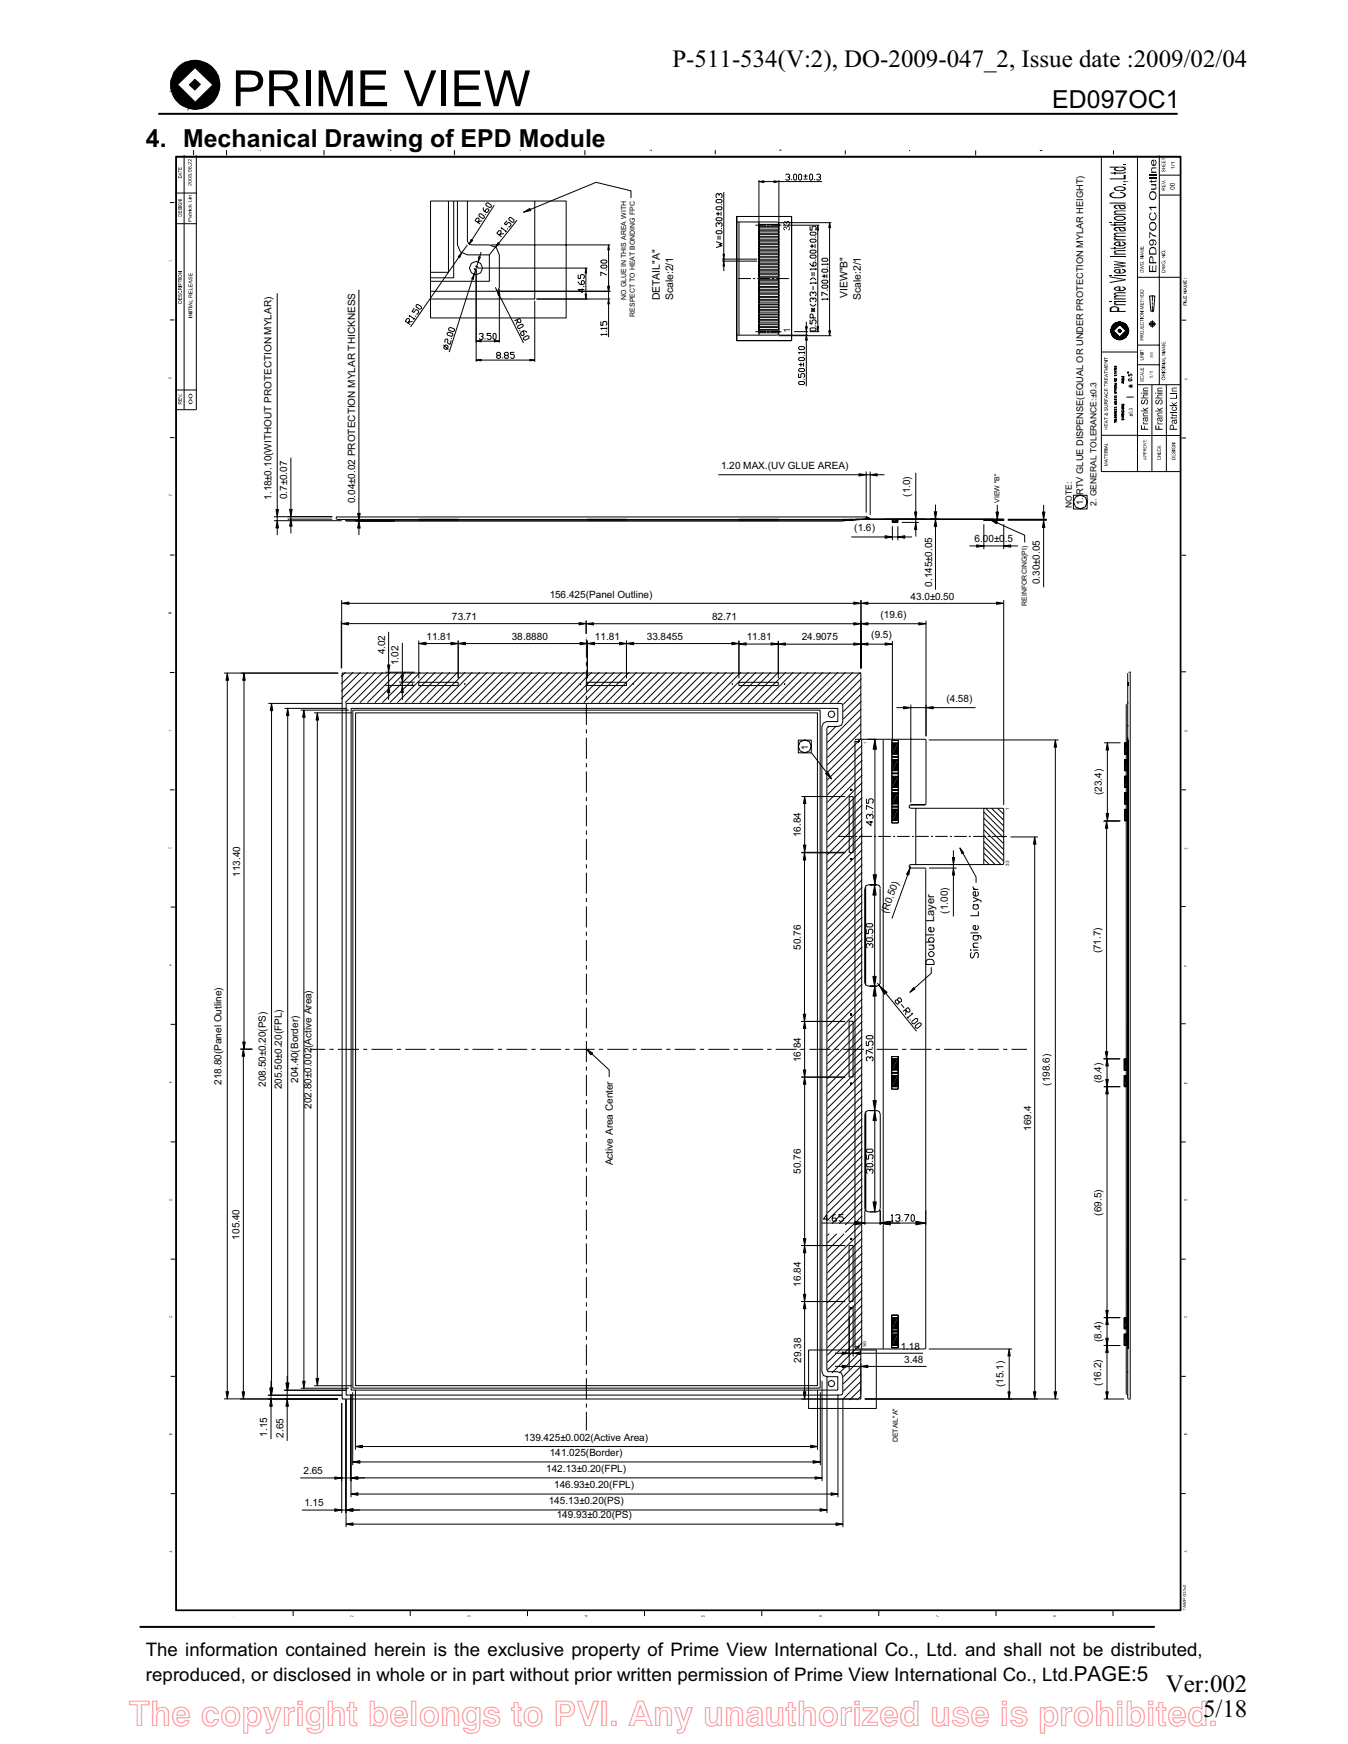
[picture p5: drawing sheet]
<svg xmlns="http://www.w3.org/2000/svg" width="216mm" height="279mm" viewBox="0 0 216 279" stroke-linecap="round" stroke-linejoin="round" font-family="sans-serif">
<defs><g id="words">
<text font-size="5.6" fill="#ff7b80" x="20.6" y="276.5">The copyright belongs to PVI. Any unauthorized use is prohibited.</text>
<g font-size="4">
<text x="107.7" y="10.7">P-511-534(V:2), DO-2009-047_2, Issue date :2009/02/04</text>
<text x="168.5" y="17.3">ED097OC1</text>
<text x="23.4" y="23.6">4. Mechanical Drawing of EPD Module</text>
<text x="186.7" y="271">Ver:002</text>
<text x="192.7" y="275">5/18</text>
</g>
<g font-size="3">
<text x="23.4" y="265.4">The information contained herein is the exclusive property of Prime View International Co., Ltd. and shall not be distributed,</text>
<text x="23.4" y="269.3">reproduced, or disclosed in whole or in part without prior written permission of Prime View International Co., Ltd.PAGE:5</text>
</g>
<text font-size="1.8" x="149.6" y="147.7" transform="rotate(-90 149.6 147.7)">Layer</text>
<g font-size="1.7">
<text x="135.7" y="47.8" transform="rotate(-90 135.7 47.8)">VIEW&quot;B&quot;</text>
<text x="105.7" y="48.1" transform="rotate(-90 105.7 48.1)">DETAIL&quot;A&quot;</text>
<text x="107.8" y="48.1" transform="rotate(-90 107.8 48.1)">Scale:2/1</text>
<text x="137.9" y="48.1" transform="rotate(-90 137.9 48.1)">Scale:2/1</text>
</g>
<g font-size="1.6">
<text x="115.5" y="75.2">1.20 MAX.(UV GLUE AREA)</text>
<text x="43.5" y="80.1" transform="rotate(-90 43.5 80.1)">1.18±0.10(WITHOUT PROTECTION MYLAR)</text>
<text x="46" y="80" transform="rotate(-90 46 80)">0.7±0.07</text>
<text x="56.9" y="80.6" transform="rotate(-90 56.9 80.6)">0.04±0.02 PROTECTION MYLAR THICKNESS</text>
<text x="145.8" y="79.6" transform="rotate(-90 145.8 79.6)">(1.0)</text>
<text x="136.8" y="85.1">(1.6)</text>
<text x="156.1" y="86.9">6.00±0.5</text>
<text x="88" y="95.7">156.425(Panel Outline)</text>
<text x="149.3" y="94" transform="rotate(-90 149.3 94)">0.145±0.05</text>
<text x="166.6" y="93.6" transform="rotate(-90 166.6 93.6)">0.30±0.05</text>
<text x="72.4" y="99.3">73.71</text>
<text x="114" y="99.4">82.71</text>
<text x="141" y="99">(19.6)</text>
<text x="145.8" y="96">43.0±0.50</text>
<text x="61.7" y="104.9" transform="rotate(-90 61.7 104.9)">4.02</text>
<text x="63.8" y="106.6" transform="rotate(-90 63.8 106.6)">1.02</text>
<text x="68.3" y="102.5">11.81</text>
<text x="82" y="102.5">38.8880</text>
<text x="95.3" y="102.5">11.81</text>
<text x="103.6" y="102.5">33.8455</text>
<text x="119.6" y="102.6">11.81</text>
<text x="128.4" y="102.6">24.9075</text>
<text x="139.5" y="102.3">(9.5)</text>
<text x="151.6" y="112.5">(4.58)</text>
<text x="176.4" y="127.4" transform="rotate(-90 176.4 127.4)">(23.4)</text>
<text x="128.3" y="134.1" transform="rotate(-90 128.3 134.1)">16.84</text>
<text x="38.5" y="140.5" transform="rotate(-90 38.5 140.5)">113.40</text>
<text x="142.1" y="146.4" transform="rotate(-70 142.1 146.4)">(R0.50)</text>
<text x="151.8" y="146.4" transform="rotate(-90 151.8 146.4)">(1.00)</text>
<text x="128.3" y="152.2" transform="rotate(-90 128.3 152.2)">50.76</text>
<text x="176.3" y="152.8" transform="rotate(-90 176.3 152.8)">(71.7)</text>
<text x="49.9" y="167.9" transform="rotate(-90 49.9 167.9)">(Active Area)</text>
<text x="35.5" y="173.8" transform="rotate(-90 35.5 173.8)">218.80(Panel Outline)</text>
<text x="47.8" y="173.5" transform="rotate(-90 47.8 173.5)">204.40(Border)</text>
<text x="128.3" y="170.2" transform="rotate(-90 128.3 170.2)">16.84</text>
<text x="168.1" y="173.9" transform="rotate(-90 168.1 173.9)">(198.6)</text>
<text x="176.4" y="173.6" transform="rotate(-90 176.4 173.6)">(8.4)</text>
<text x="42.6" y="174.1" transform="rotate(-90 42.6 174.1)">208.50±0.20(PS)</text>
<text x="45.2" y="174.5" transform="rotate(-90 45.2 174.5)">205.50±0.20(FPL)</text>
<text x="49.9" y="177.6" transform="rotate(-90 49.9 177.6)">202.80±0.002</text>
<text x="165.1" y="181.2" transform="rotate(-90 165.1 181.2)">169.4</text>
<text x="98.1" y="186.7" transform="rotate(-90 98.1 186.7)">Active Area Center</text>
<text x="128.3" y="188.1" transform="rotate(-90 128.3 188.1)">50.76</text>
<text x="176.4" y="194.7" transform="rotate(-90 176.4 194.7)">(69.5)</text>
<text x="38.4" y="198.6" transform="rotate(-90 38.4 198.6)">105.40</text>
<text x="128.3" y="206.1" transform="rotate(-90 128.3 206.1)">16.84</text>
<text x="176.4" y="215" transform="rotate(-90 176.4 215)">(8.4)</text>
<text x="128.3" y="218.4" transform="rotate(-90 128.3 218.4)">29.38</text>
<text x="144.3" y="216.2">1.18</text>
<text x="144.8" y="218.3">3.48</text>
<text x="176.4" y="222" transform="rotate(-90 176.4 222)">(16.2)</text>
<text x="160.7" y="222.3" transform="rotate(-90 160.7 222.3)">(15.1)</text>
<text x="42.8" y="230.2" transform="rotate(-90 42.8 230.2)">1.15</text>
<text x="45.4" y="230.3" transform="rotate(-90 45.4 230.3)">2.65</text>
<text x="84" y="230.8">139.425±0.002(Active Area)</text>
<text x="88.1" y="233.3">141.025(Border)</text>
<text x="48.6" y="236.2">2.65</text>
<text x="87.5" y="235.9">142.13±0.20(FPL)</text>
<text x="88.7" y="238.4">146.93±0.20(FPL)</text>
<text x="48.8" y="241.3">1.15</text>
<text x="87.9" y="241">145.13±0.20(PS)</text>
<text x="89.2" y="243.3">149.93±0.20(PS)</text>
</g>
<g font-size="1.5">
<text x="173.5" y="80.9" transform="rotate(-90 173.5 80.9)">1.</text>
<text x="173.5" y="79.3" transform="rotate(-90 173.5 79.3)">RTV GLUE DISPENSE(EQUAL OR UNDER PROTECTION MYLAR HEIGHT)</text>
<text x="129.4" y="120.2" transform="rotate(-90 129.4 120.2)">1</text>
</g>
<g font-size="1.4">
<text x="171.6" y="81.4" transform="rotate(-90 171.6 81.4)">NOTE:</text>
<text x="175.6" y="81" transform="rotate(-90 175.6 81)">2. GENERAL TOLERANCE:±0.3</text>
</g>
<g font-size="1.1">
<text x="100.3" y="48.1" transform="rotate(-90 100.3 48.1)">NO GLUE IN THIS AREA WITH</text>
<text x="101.7" y="50.8" transform="rotate(-90 101.7 50.8)">RESPECT TO HEAT BONDING FPC</text>
<text x="160.1" y="80.6" transform="rotate(-90 160.1 80.6)">VIEW &quot;B&quot;</text>
<text x="164.5" y="97.1" transform="rotate(-90 164.5 97.1)">REINFORCING(PI)</text>
<text x="143.8" y="231.1" transform="rotate(-90 143.8 231.1)">DETAIL&quot;A&quot;</text>
</g>
<g font-size=".7">
<text x="161.6" y="129.8" transform="rotate(-90 161.6 129.8)">1</text>
<text x="161.6" y="138.7" transform="rotate(-90 161.6 138.7)">33</text>
</g>
<g font-size=".6">
<text x="138.8" y="119.2" transform="rotate(-90 138.8 119.2)">1</text>
<text x="138.7" y="215.8" transform="rotate(-90 138.7 215.8)">363</text>
</g>
</g></defs>
<g fill="#000">
<path d="M28.5 32.4l.6-.3zM30.6 34.2v.1zM37.3 24.1h.1zM41.6 24.1h.2zM75.5 38.4l.2 .1-.6 .6zM79.8 38.9l.2 .1-.6 .6zM83.2 24.1h.2zM83.9 34l.9-.6 .2 .3zM121.6 29.1l.8-.1v.3zM124 29l.7 .1-.7 .2zM124.8 24.1h.3zM131 36.1l.1 .8h-.2z"/>
<path d="M132.9 35.7l.1 .8h-.3zM166.7 24.1h.2zM182.6 40l.6 .1zM28.5 43.8l.6-.3zM30.2 50.5l.6-.3zM73.9 40.5l-.3 .8-.2-.2zM75.9 43.9l-.1 .8h-.3zM76.7 41.1l.2 .1-.3 .8zM76.3 54.7l.8-.2v.3zM76.3 57.7l.8-.1v.2zM79.2 54.5l.8 .2-.8 .1zM79.6 46.6l.5 .7-.2 .1z"/>
<path d="M84.8 57.6l.8 .1-.8 .1zM93.7 47.1h.3l-.2 .8zM93.8 43l.2 .7h-.3zM97.4 45.9h.2l-.1 .8zM97.5 47.9l.1 .8h-.2zM97.5 39.2l.1 .8h-.2zM115.9 41.8l.1 .8h-.2zM115.8 40.7h.2l-.1 .8zM129 52.3h.3l-.2 .8zM129.1 53.7l.2 .8h-.3zM130.9 52.3h.2l-.1 .8zM132.7 53h.3l-.1 .8z"/>
<path d="M176.9 58.8l.5 .1zM176.9 58.1l.5-.3-.4 .3zM178.7 47.6v.3l-.2-.1zM182.6 41.4l.6-.3zM182.6 57.1l.6-.3zM182.6 50.2l.6-.3zM182.6 49l.6 .1zM184.3 59.6v.2zM184.3 56.7v.1zM186.1 41.2l.5-.3zM186.1 58.6l.5-.3zM186.1 56.8l.5-.3z"/>
<path d="M186.1 55.3l.5 .1zM189.6 47l.5-.3zM189.6 45.4l.5 .1zM27.2 60.6l.3-.2zM137.6 75.9l1.1 .2-1.1 .2zM139.4 76.1l1.1-.2v.4zM176.9 74.1l.5 .1zM177.2 66.1l.1 .2zM184.3 60.4v.2zM185.6 71.6l.3-.2zM187.7 71.3l.5-.3zM190 60.7l.2-.1z"/>
<path d="M44.4 83.4l.2 1.2h-.4zM44.2 81.6h.4l-.2 1.2zM46.6 83.2l.2 1.1h-.4zM46.4 81.6h.4l-.2 1.2zM54.7 99.9l1.1-.2v.4zM54.7 96.7l1.2-.2v.3zM57.5 83.4l.2 1.2h-.4zM57.3 82.2h.4l-.2 1.2zM92.8 99.7l1.1 .2-1.1 .2zM93.9 99.9l1.2-.1v.3zM136.7 96.5l1.2 .2-1.2 .1zM136.7 99.8l1.2 .1-1.2 .2z"/>
<path d="M137.9 99.9l1.1-.1v.3zM137.9 96.7l1.1-.2v.3zM141.8 85.8l1.1 .2-1.1 .2zM142.9 83.2l.9 .5h-.9zM142.9 83.2h.9v.5zM143.8 86l1.1-.2v.4zM146.7 83.7l.1 1.1h-.3zM146.5 82h.3l-.1 1.2zM147.2 99.8l1.1 .1-1.1 .2zM149.6 82h.4l-.2 1.2zM149.8 83.2l.2 1.1h-.4zM156.4 87.3l1.2 .2-1.2 .2z"/>
<path d="M159.5 82h.4l-.2 1.2zM159.6 96.5l1.2 .2-1.2 .1zM158.6 83.3l1.1 .3-.1 .3zM160.8 87.5l1.1-.2v.4zM167 82h.4l-.2 1.2zM167.2 83.4l.2 1.1h-.4zM36.4 107.8l.2 1.2h-.4zM39.1 107.8l.2 1.2h-.4zM43.5 112.7l.2 1.1h-.4zM46.1 113.5l.2 1.1h-.4zM48.7 113.8l.2 1.1h-.4zM50.8 114.2l.2 1.2h-.4z"/>
<path d="M62.2 109.8l.2 1.2h-.3zM62.1 106.5h.3l-.2 1.2zM64.4 109.8l.2 1.2h-.4zM64.2 108.1h.4l-.2 1.2zM67.1 103.1l1.1-.2v.4zM72.2 102.9l1.2 .2-1.2 .2zM73.4 103.1l1.1-.2v.4zM92.9 102.9l1.2 .2-1.2 .2zM94.1 103.1l1.1-.2v.4zM99.2 102.9l1.1 .2-1.1 .2zM100.3 103.1l1.2-.2v.4zM117.2 102.9l1.1 .2-1.1 .2z"/>
<path d="M118.3 103.2l1.2-.2v.3zM123.5 103l1.2 .2-1.2 .1zM124.7 103.2l1.1-.2v.4zM136.7 103l1.2 .2-1.2 .2zM137.9 103.2l1.1-.2v.4zM141.8 103l1.1 .2-1.1 .2zM142.9 119h.9l-.9 1.8zM144.7 113.2l1.2 .2-1.2 .2zM148.3 113.4l1.2-.2v.4zM169 118.5l.2 1.2h-.4zM180.1 119h.7l-.7 1.8zM128.9 136.6l.1 1.2h-.3z"/>
<path d="M128.7 135.4h.4l-.2 1.1zM128.9 127.6l.2 1.1h-.4zM132.2 123.9l.3-.3 .7 1.2zM140.1 118.4l.3 1.6h-.5zM142.9 129.7h.9l-.9 1.7zM143.8 129.7v1.7h-.9zM143.8 119v1.8h-.9zM142.9 121.7h.9l-.9 1.8zM143.8 121.7v1.8h-.9zM142.9 124.3h.9l-.9 1.8zM143.8 124.3v1.8h-.9zM142.9 127h.9l-.9 1.8z"/>
<path d="M143.8 127v1.8h-.9zM152.5 137.4h.4l-.2 1.1zM153.7 135.8l.6 .8-.2 .2zM165.7 134.1l.2 1.1h-.4zM177.2 131.6l.2 1.1h-.4zM177.2 130.3h.4l-.2 1.2zM177.4 119l.2 1.2h-.4zM180.8 119v1.8h-.7zM180.1 121.7h.7l-.7 1.8zM180.8 121.7v1.8h-.7zM180.1 124.3h.7l-.7 1.8zM180.8 124.3v1.8h-.7z"/>
<path d="M180.1 127h.7l-.7 1.8zM180.8 127v1.8h-.7zM180.1 129.7h.7l-.7 1.8zM180.8 129.7v1.8h-.7zM140.1 141.8l.2 1.6h-.5zM139.8 156.4h.5l-.2 1.6zM140.1 158l.2 1.6h-.5zM139.9 140.1h.5l-.3 1.6zM140.8 157.9l1.3 1.1-.5 .3zM145.8 139l-.2 1.2-.4-.1zM146.3 158.2l.2 .3-.8 .5zM152.7 139.1l.2 1.1h-.4z"/>
<path d="M39 168.1l.2 1.1h-.4zM38.9 166.9h.4l-.2 1.2zM93.9 168.1l1 .6-.3 .3zM128.7 162.5h.3l-.1 1.1zM128.7 171.4h.4l-.2 1.2zM128.9 163.6l.2 1.2h-.4zM128.9 172.6l.2 1.1h-.4zM139.8 176.3h.5l-.2 1.6zM140.1 177.9l.2 1.6h-.5zM142.9 172.3h.9l-.9 1.8zM143.8 172.3v1.8h-.9zM142.9 169.6h.9l-.9 1.8z"/>
<path d="M143.8 169.6v1.8h-.9zM177 168.5h.4l-.2 1.1zM177.3 174.1l.2 1.2h-.4zM177.1 172.9h.4l-.2 1.2zM177.3 169.6l.2 1.2h-.4zM180.1 172.3h.6l-.6 1.8zM180.7 172.3v1.8h-.6zM180.1 169.6h.6l-.6 1.9zM180.7 169.6v1.9h-.6zM128.7 198.4h.4l-.2 1.1zM136.9 195.7l1.6 .2-1.6 .3zM139.8 192.6h.5l-.2 1.6z"/>
<path d="M141 195.9l1.6-.2v.5zM146.7 195.7l1.6 .2-1.6 .3zM128.7 207.4h.4l-.2 1.1zM128.9 199.5l.2 1.2h-.4zM128.9 208.5l.2 1.2h-.4zM134.9 216.6l1.1 .2-1.1 .2zM134.9 218.7l1.1 .2-1.1 .2zM136.6 216.8l1.2-.2v.4zM137.9 218.9l1.1-.2v.4zM142.9 213.7h.9l-.9 1.9zM143.8 213.7v1.9h-.9zM142.9 211.1h.9l-.9 1.8z"/>
<path d="M143.8 211.1v1.8h-.9zM161.6 216.1l.2 1.1h-.4zM177.3 215.6l.2 1.1h-.4zM177.1 209.9h.4l-.2 1.2zM177.1 214.4h.4l-.2 1.2zM177.3 211.1l.2 1.1h-.4zM180.1 211.1h.6l-.6 1.8zM180.7 211.1v1.8h-.6zM180.1 213.7h.6l-.6 1.9zM180.7 213.7v1.9h-.6zM36.2 223h.4l-.2 1.1zM38.8 223h.4l-.2 1.1z"/>
<path d="M43.2 222.4h.4l-.2 1.1zM43.4 224.1l.2 1.2h-.4zM43.3 222.3h.4l-.2 1.2zM45.8 221.6h.4l-.2 1.1zM46 224.1l.2 1.2h-.4zM45.9 221.6h.4l-.2 1.1zM48.5 221.3h.4l-.2 1.1zM50.6 220.8h.4l-.2 1.2zM53.6 236.6l1.1 .2-1.1 .2zM56.2 236.8l1.1-.2v.4zM56.2 239.4l1.1-.2v.4zM56.5 234.2l1.1-.2v.4z"/>
<path d="M56.9 231.7l1.1-.2v.4zM128.7 223h.4l-.2 1.1zM129.8 231.5l1.1 .2-1.1 .2zM130.2 234l1.2 .2-1.2 .2zM130.5 236.6l1.2 .2-1.2 .2zM133.1 239.2l1.1 .2-1.1 .2zM161.4 223h.4l-.2 1.1zM165.5 223h.4l-.2 1.1zM168.8 223h.4l-.2 1.1zM177.1 223h.4l-.2 1.1zM37.4 258.9l.1 .1zM53.6 241.7l1.1 .2-1.1 .2z"/>
<path d="M55.4 241.9l1.1-.2v.4zM55.4 244.2l1.1-.2v.4zM131.3 241.7l1.2 .2-1.2 .2zM133.9 244l1.1 .2-1.1 .2zM189.5 256.5l.4 .1z"/>
<path d="M28.7 10.6a3.7 3.7 0 0 1 3.5-.8l-4.7 4.7a3.5 3.5 0 0 1 1.2-3.9z" fill-rule="evenodd"/>
<path d="M30.2 9.8a3.9 3.9 0 0 1 5 4.1l-.2 .6z" fill-rule="evenodd"/>
<path d="M30.3 17.3l-.1 .1 4.8-4.7a3.8 3.8 0 0 1-4.7 4.6z" fill-rule="evenodd"/>
<path d="M30.3 13.6l.9-.9 .9 .8-.9 .9z" fill-rule="evenodd"/>
<path d="M27.5 12.6l4.7 4.7a3.9 3.9 0 0 1-4.9-3.1z" fill-rule="evenodd"/>
<path d="M28.6 34.4v.2h.4l.1-.2v.3h-.6z" fill-rule="evenodd"/>
<path d="M28.5 33.8l.1 .3h.2v-.3v.3h.2l.1-.3v.4h-.6z" fill-rule="evenodd"/>
<path d="M28.6 33.3v.3h.2a.19 .19 0 0 1 .1-.3 .19 .19 0 0 1 .2 .1v.2l-.1-.2h-.1a.22 .22 0 0 1-.1 .2 .22 .22 0 0 1-.3-.1z" fill-rule="evenodd"/>
<path d="M28.6 32.6v.2l.1 .1h.3l.1-.3a.29 .29 0 0 1-.3 .4 .29 .29 0 0 1-.2-.4z" fill-rule="evenodd"/>
<path d="M28.5 32.4h.6z" fill-rule="evenodd"/>
<path d="M28.6 28.2v.3h.4l.1-.3v.3h-.6z" fill-rule="evenodd"/>
<path d="M28.5 27.9l.4 .1v-.2v.2l.2 .1z" fill-rule="evenodd"/>
<path d="M28.5 27.9l.6-.2-.2 .1v.2v-.2z" fill-rule="evenodd"/>
<path d="M28.5 27.3l.1 .1 .5 .1h-.5l-.1 .1z" fill-rule="evenodd"/>
<path d="M28.5 26.8l.1 .3h.2v-.2v.2h.2l.1-.3v.4h-.6z" fill-rule="evenodd"/>
<path d="M28.7 34.3l.4 .1-.1 .2v-.2a.23 .23 0 0 0-.2-.1 .23 .23 0 0 0-.2 .2z" fill-rule="evenodd"/>
<path d="M28.6 33.3l.1 .1-.1 .1z" fill-rule="evenodd"/>
<path d="M28.6 32.6h.1l-.1 .1z" fill-rule="evenodd"/>
<path d="M28.6 28.2h.4v.3v-.2l-.3-.1-.1 .2z" fill-rule="evenodd"/>
<path d="M28.8 32.5h.2v.2v-.1l-.2 .1z" fill-rule="evenodd"/>
<path d="M29 33.5l.1 .1-.2 .1z" fill-rule="evenodd"/>
<path d="M30.2 35v.4h.2v-.4v.4l.3 .1h-.6z" fill-rule="evenodd"/>
<path d="M30.1 34.2h.5v.1l-.3 .1z" fill-rule="evenodd"/>
<path d="M30.1 33h.4l.2 .1z" fill-rule="evenodd"/>
<path d="M30.1 32.3h.5l.1-.4v.5z" fill-rule="evenodd"/>
<path d="M30.2 29.4l.1 .4-.2-.2z" fill-rule="evenodd"/>
<path d="M30.1 29h.6l-.1 .1v-.1h-.4v.2z" fill-rule="evenodd"/>
<path d="M30.1 28.5a.29 .29 0 0 1 .3-.1 .29 .29 0 0 1 .2 .2v-.1h-.3l-.1 .2z" fill-rule="evenodd"/>
<path d="M30.1 28l.1 .2h.1a.2 .2 0 0 1 .1-.3 .2 .2 0 0 1 .3 .1l-.1 .3-.1-.3-.3 .3z" fill-rule="evenodd"/>
<path d="M30.2 27.2l.5 .1-.1 .1v-.1h-.4v.2z" fill-rule="evenodd"/>
<path d="M30.1 26.8l.2 .2 .1-.3h.2l.1 .3-.1 .1v-.3h-.2v.2l-.2 .1z" fill-rule="evenodd"/>
<path d="M30.1 26.1l.2 .3z" fill-rule="evenodd"/>
<path d="M30.1 25.6l.2 .3-.1-.1z" fill-rule="evenodd"/>
<path d="M30.2 35h.2v.4v-.3h-.2v.1z" fill-rule="evenodd"/>
<path d="M30.2 29.4h.2l.2 .3 .1-.3v.4l-.4-.4-.1 .2z" fill-rule="evenodd"/>
<path d="M30.2 29.1l.3 .1 .2-.2v.2l-.2 .1-.3-.1z" fill-rule="evenodd"/>
<path d="M30.2 28.6l.3 .1 .2-.2a.31 .31 0 0 1-.2 .3 .31 .31 0 0 1-.3-.1z" fill-rule="evenodd"/>
<path d="M30.2 27.9h.1l.1 .2h-.2z" fill-rule="evenodd"/>
<path d="M30.2 27.4l.1 .1h.3l.1-.2-.1 .2-.1 .1-.3-.1z" fill-rule="evenodd"/>
<path d="M30.2 26.7l.2 .2-.2-.1v.1z" fill-rule="evenodd"/>
<path d="M30.2 26h.2l.2 .3 .1-.3v.4l-.4-.4-.1 .2z" fill-rule="evenodd"/>
<path d="M30.2 25.5h.1l.3 .3 .1-.3v.4l-.4-.4-.1 .2z" fill-rule="evenodd"/>
<path d="M30.3 34.6l.4-.2-.1 .2h-.1l-.1 .2v-.2h-.1v.2z" fill-rule="evenodd"/>
<path d="M30.3 33.9l.4 .2h-.4z" fill-rule="evenodd"/>
<path d="M30.3 33.8v.2z" fill-rule="evenodd"/>
<path d="M30.3 33.2h.1l-.1 .3z" fill-rule="evenodd"/>
<path d="M30.3 32.7l.1 .2 .3-.2v.1l-.3 .2z" fill-rule="evenodd"/>
<path d="M30.3 31.6l.1-.1 .3 .1z" fill-rule="evenodd"/>
<path d="M30.3 31.3v.3z" fill-rule="evenodd"/>
<path d="M30.3 34.7l.1 .2z" fill-rule="evenodd"/>
<path d="M30.3 33.4a.16 .16 0 0 0 .2 .1 .16 .16 0 0 0 .1-.1l-.1 .2-.2-.1z" fill-rule="evenodd"/>
<path d="M30.4 31.2l.3 .1-.4 .1z" fill-rule="evenodd"/>
<path d="M30.4 28.1l.1 .2 .1-.2v.2h-.2z" fill-rule="evenodd"/>
<path d="M30.4 26.9l.1 .1 .1-.1v.2h-.2z" fill-rule="evenodd"/>
<path d="M30.5 34.6v.2l.1-.1 .1 .1h-.2z" fill-rule="evenodd"/>
<path d="M30.6 33.2l.1 .1-.1 .2z" fill-rule="evenodd"/>
<path d="M30.6 34.6l.1 .2z" fill-rule="evenodd"/>
<path d="M125.6 36.3h.1l.2 .1v.2v-.1h-.3l-.1 .3v-.3z" fill-rule="evenodd"/>
<path d="M125.6 35.5h.3v.1v.2v-.2h-.3l-.1 .4v-.4z" fill-rule="evenodd"/>
<path d="M125.5 36.6l.2 .3h-.1z" fill-rule="evenodd"/>
<path d="M125.5 35.8l.2 .3-.2-.1z" fill-rule="evenodd"/>
<path d="M125.9 36.4l.1 .3h-.1z" fill-rule="evenodd"/>
<path d="M125.9 35.6l.1 .2h-.1z" fill-rule="evenodd"/>
<path d="M126 36.3h.5l-.1 .3-.1-.2h-.2l-.1 .2z" fill-rule="evenodd"/>
<path d="M126 35.4l.5 .1-.1 .3-.1-.2h-.2l-.1 .2z" fill-rule="evenodd"/>
<path d="M126.5 36.3v.4l-.2 .2z" fill-rule="evenodd"/>
<path d="M126.5 35.5v.4l-.2 .2-.1-.1 .2-.1z" fill-rule="evenodd"/>
<path d="M177.7 31.1l.2-.2a.68 .68 0 0 0 .9 .7h.5a.66 .66 0 0 0 .8-.3v-.4l.2 .4a.8 .8 0 0 1-1 .5l-1-.1a.54 .54 0 0 1-.6-.5z" fill-rule="evenodd"/>
<path d="M177.7 28.6h2.3v-.6h.3v.7h-2.6z" fill-rule="evenodd"/>
<path d="M177.7 26.7h2.6v.1h-.2l-.1 .1a1.4 1.4 0 0 0-1.3 .2v-.2h-1z" fill-rule="evenodd"/>
<path d="M177.8 39.7h.6v-.1h.3v.1l1.3-.1 .1 .2h-1.4v.2h-.3v-.2h-.4z" fill-rule="evenodd"/>
<path d="M177.8 36h.6v-.2h.3v.2l1.3-.1 .1 .2-1.7 .1z" fill-rule="evenodd"/>
<path d="M177.8 27.7h.6v-.2h.3v.2l1.3-.1 .1 .2h-1.4v.1h-.3v-.1h-.4z" fill-rule="evenodd"/>
<path d="M177.9 30.9l.5-.1 .1 .1-.4 .2-.1 .2z" fill-rule="evenodd"/>
<path d="M178.6 38.8l.7-.1-.1 .6v-.5l-.5 .2v.4l-.2-.2-.1-.1z" fill-rule="evenodd"/>
<path d="M178.5 38l.3 .1-.1 .3-.3-.2z" fill-rule="evenodd"/>
<path d="M178.5 37.4l.1-.1 .1 .5-.3-.2z" fill-rule="evenodd"/>
<path d="M178.4 36.5l.4-.1 1.5-.1-.3 .3-.7-.1v.4l-.2-.4-.3 .1-.1 .1v.3l-.3-.2z" fill-rule="evenodd"/>
<path d="M178.4 34.8l.3-.1v.4l.3 .1a1.11 1.11 0 0 0 1.1-.2v.2l-.4 .2a1.1 1.1 0 0 1-1.3-.4z" fill-rule="evenodd"/>
<path d="M178.5 33.8h.1l.1 .5-.3-.3z" fill-rule="evenodd"/>
<path d="M178.4 33l.4-.2h1.5l-.3 .3-.7-.1v.3l-.2-.3h-.3l-.1 .4-.3-.2z" fill-rule="evenodd"/>
<path d="M178.4 30.1l.3-.2v.3a1.22 1.22 0 0 0 1.4 .1v-.1v.3l-1 .1-.6-.2z" fill-rule="evenodd"/>
<path d="M178.5 26.9h.2v.2a1.14 1.14 0 0 0 1.4 0l.1 .2a1.73 1.73 0 0 1-1.8-.2z" fill-rule="evenodd"/>
<path d="M178.4 38.4h.3v-.2l.6 .2h1v.1h-1.9z" fill-rule="evenodd"/>
<path d="M178.4 37.8h.3v-.1l1.6 .1v.2h-1.9z" fill-rule="evenodd"/>
<path d="M178.4 34.3h.3v-.1h1.6v.2h-1.9z" fill-rule="evenodd"/>
<path d="M178.6 37.3h1.7v.1h-1.1l-.5 .1v.1z" fill-rule="evenodd"/>
<path d="M178.6 33.8l1.7-.1v.1h-1.1l-.5 .1v.1z" fill-rule="evenodd"/>
<path d="M178.7 39.1l.1 .1 .4 .1 .1-.6h.2v.6l.4-.1 .2-.1v.3l-.6 .1-.7-.1h-.1z" fill-rule="evenodd"/>
<path d="M178.7 36.7v.1l.3 .1v.2l-.3-.1z" fill-rule="evenodd"/>
<path d="M178.7 34.7l1-.1a.43 .43 0 0 1 .5 .1 .43 .43 0 0 1 0 .5h-.1l-.1-.4a1.32 1.32 0 0 0-1.1 0l-.2 .2z" fill-rule="evenodd"/>
<path d="M178.7 33.2v.1l.3 .1v.1l-.3-.1z" fill-rule="evenodd"/>
<path d="M178.7 29.9a1.46 1.46 0 0 1 1.6 .3l-.2 .3v-.3a1.14 1.14 0 0 0-1.4 0z" fill-rule="evenodd"/>
<path d="M179.3 36.5l.2 .4 .3 .1 .3-.2 .1 .2h-.8l-.1-.1z" fill-rule="evenodd"/>
<path d="M179.3 33l.2 .3h.5l.1-.1 .1 .2h-.8l-.1-.1z" fill-rule="evenodd"/>
<path d="M179.5 30.7l.6 .2v.4a.56 .56 0 0 0-.7-.4z" fill-rule="evenodd"/>
<path d="M179.7 38.7l.3 .1a.3 .3 0 0 1 .3 .4l-.2 .2-.1-.5-.3-.1z" fill-rule="evenodd"/>
<path d="M179.9 29h.7l.2 .1-.9 .1z" fill-rule="evenodd"/>
<path d="M180 39.6l.3-.1v.3h-.2z" fill-rule="evenodd"/>
<path d="M180.1 36.5l.2 .1v.4h-.1z" fill-rule="evenodd"/>
<path d="M180 35.8h.3v.2l-.2 .1z" fill-rule="evenodd"/>
<path d="M180.1 32.9l.2 .1v.4h-.1z" fill-rule="evenodd"/>
<path d="M180 27.5h.3v.2l-.2 .1z" fill-rule="evenodd"/>
<path d="M180.1 26.8l.2 .2-.1 .3-.1-.2z" fill-rule="evenodd"/>
<path d="M182.6 40l.6 .3z" fill-rule="evenodd"/>
<path d="M182.6 39.5l.1 .3h.2v-.3v.3h.2l.1-.3v.4h-.6z" fill-rule="evenodd"/>
<path d="M184.2 38.5a.64 .64 0 0 1 1 .4v.3l-.2-.6-.3-.1-.1 .2-.1-.1h-.2l-.1 .6-.2-.3z" fill-rule="evenodd"/>
<path d="M184.1 35.9l.1 .3a.46 .46 0 0 0 .4 .6 .46 .46 0 0 0 .5-.5l.1 .3a.63 .63 0 0 1-.9 .3 .63 .63 0 0 1-.3-.9z" fill-rule="evenodd"/>
<path d="M184.1 34.2l.1 .4a.46 .46 0 0 0 .4 .5 .46 .46 0 0 0 .5-.5v-.4a.66 .66 0 0 1 0 .9 .66 .66 0 0 1-.9 0 .66 .66 0 0 1-.1-.9z" fill-rule="evenodd"/>
<path d="M184 33.1h1.2v.2h-.9v.2z" fill-rule="evenodd"/>
<path d="M184.1 31l.1 .3a.46 .46 0 0 0 .4 .6 .46 .46 0 0 0 .5-.5l.1 .3a.64 .64 0 0 1-1 .2 .64 .64 0 0 1-.1-.9z" fill-rule="evenodd"/>
<path d="M184.1 37.2l.7 .4 .4 .2v.2l-.5-.2-.5-.4v.8h-.1z" fill-rule="evenodd"/>
<path d="M184.1 29h.3v-.2h.1v.2h.5l.1-.1v.3h-.6v.1h-.1v-.1h-.2z" fill-rule="evenodd"/>
<path d="M184.2 35.7a.67 .67 0 0 1 .9 .1 .67 .67 0 0 1 .1 .8l-.1-.3a.46 .46 0 0 0-.5-.5 .46 .46 0 0 0-.4 .4z" fill-rule="evenodd"/>
<path d="M184.2 34.1l.2-.1v.2l-.2 .4-.1-.4z" fill-rule="evenodd"/>
<path d="M184.2 30.8a.62 .62 0 0 1 .8-.1 .62 .62 0 0 1 .2 .8v.2l-.1-.4a.46 .46 0 0 0-.5-.5 .46 .46 0 0 0-.4 .5z" fill-rule="evenodd"/>
<path d="M184.3 39.7l.2-.1 .5 .1 .1 .9a.57 .57 0 0 0-.1-.6 .57 .57 0 0 0-.6-.2l-.2 .2v.3v-.5z" fill-rule="evenodd"/>
<path d="M184.2 38.8l.2 .4 .2-.1 .1-.3v.4a.32 .32 0 0 1-.5 0z" fill-rule="evenodd"/>
<path d="M184.3 33.3l.2 .4h-.2z" fill-rule="evenodd"/>
<path d="M184.4 30.2h.4l.3-.1v-.1v.3l-.2 .1h-.5z" fill-rule="evenodd"/>
<path d="M184.4 29.5h.8v.2h-.1v.1l-.7-.1z" fill-rule="evenodd"/>
<path d="M184.5 27.4l.1 .1h.6v.2h-.8z" fill-rule="evenodd"/>
<path d="M184.4 26.9l.1 .6-.1-.3z" fill-rule="evenodd"/>
<path d="M184.4 25.7l.4-.1-.1 .8v-.6l-.2 .2v.5l-.1-.4z" fill-rule="evenodd"/>
<path d="M184.4 26.9l.8-.1v.2h-.6l-.1 .2z" fill-rule="evenodd"/>
<path d="M184.8 25.6v.8l.2-.1 .1-.2v.4l-.5 .1-.1-.1v-.4v.2l.2 .1z" fill-rule="evenodd"/>
<path d="M184.7 38.5l.1 .3-.1 .4z" fill-rule="evenodd"/>
<path d="M184.8 34l.3 .2v.4l-.1-.2-.2-.2z" fill-rule="evenodd"/>
<path d="M185.1 38.9l.1 .3-.3 .1z" fill-rule="evenodd"/>
<path d="M185 25.6l.2 .1v.4l-.1 .4z" fill-rule="evenodd"/>
<path d="M185.1 29.7l.1 .3-.1 .3z" fill-rule="evenodd"/>
<path d="M185.1 28.8h.1l-.1 .4z" fill-rule="evenodd"/>
<path d="M186.1 27.2l.1 .3 .3-.4 .1 .2v.2v-.2a.15 .15 0 0 0-.2 0 .15 .15 0 0 0-.1 .2 .16 .16 0 0 1-.2 0 .16 .16 0 0 1 0-.3z" fill-rule="evenodd"/>
<path d="M186.1 30.1v.3h.2v-.3l.1 .3 .2 .1h-.5z" fill-rule="evenodd"/>
<path d="M186.1 29.5v.4h.2v-.3l.1 .3h.2v-.4v.4h-.5z" fill-rule="evenodd"/>
<path d="M186.1 29l.5 .3z" fill-rule="evenodd"/>
<path d="M186.1 29.4l.5-.1z" fill-rule="evenodd"/>
<path d="M186.1 26.7h.5h-.2l-.1 .3v-.3z" fill-rule="evenodd"/>
<path d="M186.1 27h.2l.1-.3v.3l.2 .1z" fill-rule="evenodd"/>
<path d="M186.1 26.2v.3h.2v-.3l.1 .3h.2v-.3v.3h-.5z" fill-rule="evenodd"/>
<path d="M186.1 25.7v.3h.2v-.3l.1 .3h.2v-.3v.4h-.5z" fill-rule="evenodd"/>
<path d="M186.1 25.3v.1l.5 .1h-.5v.2z" fill-rule="evenodd"/>
<path d="M186.1 30.1h.2v.3v-.2l-.2 .1z" fill-rule="evenodd"/>
<path d="M186.1 27.2h.1l-.1 .1z" fill-rule="evenodd"/>
<path d="M186.4 30.2l.2-.2-.2 .3z" fill-rule="evenodd"/>
<path d="M186.6 27.3v.2h-.2z" fill-rule="evenodd"/>
<path d="M187.4 30.1l.2-.2h.3l.2 .1v.1a.38 .38 0 0 0-.4-.1 .38 .38 0 0 0-.3 .3z" fill-rule="evenodd"/>
<path d="M187.4 29.5l.2-.2 .5 .1v.2l-.1-.2-.5 .1-.1 .2z" fill-rule="evenodd"/>
<path d="M187.4 30.1l.1 .2h.4l.2-.3 .1 .2-.3 .2h-.3l-.2-.1z" fill-rule="evenodd"/>
<path d="M187.4 29.6l.2 .1h.4l.1-.3 .1 .3-.3 .1h-.3l-.2-.1z" fill-rule="evenodd"/>
<path d="M187.6 26.8l.6 .1h-.5z" fill-rule="evenodd"/>
<path d="M187.6 26l.6 .1h-.5z" fill-rule="evenodd"/>
<path d="M187.7 26.9l.1 .1z" fill-rule="evenodd"/>
<path d="M187.7 26.1l.1 .1z" fill-rule="evenodd"/>
<path d="M187.6 26.3l.6 .3z" fill-rule="evenodd"/>
<path d="M27 41.8h.4l.1-.2v.2z" fill-rule="evenodd"/>
<path d="M28.6 48.3v.2h.4l.1-.2v.3h-.6z" fill-rule="evenodd"/>
<path d="M28.5 47.7l.1 .3h.2v-.3v.3h.2l.1-.4v.5h-.6z" fill-rule="evenodd"/>
<path d="M28.5 47.3l.1-.1v.3h.1a.23 .23 0 0 1 .1-.3 .23 .23 0 0 1 .3 0v.3l-.1-.3a.3 .3 0 0 1-.4 .3z" fill-rule="evenodd"/>
<path d="M28.6 46.7a.27 .27 0 0 0 .2 .3 .27 .27 0 0 0 .3-.2v-.2a.29 .29 0 0 1-.2 .5 .29 .29 0 0 1-.3-.4z" fill-rule="evenodd"/>
<path d="M28.6 46.1v.3h.2v-.3v.3l.3 .1h-.6z" fill-rule="evenodd"/>
<path d="M28.6 45.3v.3h.2v-.3l.1 .3 .2 .1h-.6z" fill-rule="evenodd"/>
<path d="M28.5 44.8l.1 .2 .5 .1h-.5l-.1 .1z" fill-rule="evenodd"/>
<path d="M28.6 44.1v.2a.24 .24 0 0 0 .2 .2 .24 .24 0 0 0 .3-.2 .28 .28 0 0 1-.4 .2 .28 .28 0 0 1-.1-.4z" fill-rule="evenodd"/>
<path d="M28.5 43.8l.6 .1z" fill-rule="evenodd"/>
<path d="M28.6 46.6l.1 .1-.1 .1z" fill-rule="evenodd"/>
<path d="M28.6 45.3h.2v.3v-.2l-.1-.1-.1 .2z" fill-rule="evenodd"/>
<path d="M28.6 44.1l.1-.1a.26 .26 0 0 1 .4 .1 .26 .26 0 0 1 0 .3 .25 .25 0 0 0-.2-.3 .25 .25 0 0 0-.3 .2z" fill-rule="evenodd"/>
<path d="M28.6 48.2h.4v.3v-.2a.23 .23 0 0 0-.2-.1 .23 .23 0 0 0-.2 .2z" fill-rule="evenodd"/>
<path d="M28.6 47.2l.1-.1-.1 .2z" fill-rule="evenodd"/>
<path d="M28.6 46.1h.2v.3v-.3l-.2 .1z" fill-rule="evenodd"/>
<path d="M28.8 46.2l.3-.2-.3 .3z" fill-rule="evenodd"/>
<path d="M29 47.3l.1 .2-.2 .1z" fill-rule="evenodd"/>
<path d="M28.9 46.5l.2 .1v.2z" fill-rule="evenodd"/>
<path d="M30.2 50.5l.6 .1z" fill-rule="evenodd"/>
<path d="M30.2 49.3l.1 .2 .5 .1h-.5l-.1 .2z" fill-rule="evenodd"/>
<path d="M30.2 48.7l.4 .2v-.2v.2l.2 .2z" fill-rule="evenodd"/>
<path d="M30.2 48.7l.6-.2-.2 .4v-.2z" fill-rule="evenodd"/>
<path d="M30.2 48.3h.5l.1-.3v.4z" fill-rule="evenodd"/>
<path d="M30.2 47.3l.1-.1v.4h.2v-.4v.4l.3 .1h-.6z" fill-rule="evenodd"/>
<path d="M30.2 46.6l.1 .3h.1v-.3l.1 .3h.2l.1-.3v.5h-.6z" fill-rule="evenodd"/>
<path d="M30.2 46.4h.5l.1-.3v.4z" fill-rule="evenodd"/>
<path d="M30.2 45.5l.1 .4h.1v-.4l.1 .4h.2l.1-.4v.5h-.6z" fill-rule="evenodd"/>
<path d="M30.2 45.1l.4 .2v-.2v.2l.2 .2z" fill-rule="evenodd"/>
<path d="M30.2 45.1l.6-.2-.2 .4v-.2z" fill-rule="evenodd"/>
<path d="M30.3 44.4v.3h.1a.19 .19 0 0 1 .2-.3 .19 .19 0 0 1 .2 .1l-.1 .3v-.4l-.1 .1a.21 .21 0 0 1-.1 .3 .21 .21 0 0 1-.3-.1z" fill-rule="evenodd"/>
<path d="M30.2 43.8l.1 .3h.1v-.3l.1 .3h.2l.1-.4v.5h-.6z" fill-rule="evenodd"/>
<path d="M30.3 47.2h.2v.4l-.1-.3-.1 .1z" fill-rule="evenodd"/>
<path d="M30.3 44.4l.1-.1-.1 .3z" fill-rule="evenodd"/>
<path d="M30.6 47.3l.2-.2-.3 .4z" fill-rule="evenodd"/>
<path d="M30.7 44.6v.2h-.1z" fill-rule="evenodd"/>
<path d="M125.5 52.8h1v.1h-.8v.1z" fill-rule="evenodd"/>
<path d="M125.7 52.9l.2 .2h-.2z" fill-rule="evenodd"/>
<path d="M176.9 59.4v.2l.5 .1h-.5v.2z" fill-rule="evenodd"/>
<path d="M176.9 58.8l.5 .3-.5-.2z" fill-rule="evenodd"/>
<path d="M176.9 59.3h.5z" fill-rule="evenodd"/>
<path d="M176.9 59.3l.5-.2z" fill-rule="evenodd"/>
<path d="M176.9 58.3v.3h.2v-.3l.1 .3h.2v-.3v.4h-.5z" fill-rule="evenodd"/>
<path d="M176.9 58.1l.5 .1z" fill-rule="evenodd"/>
<path d="M176.9 57.2v.2l.5 .1h-.5v.2z" fill-rule="evenodd"/>
<path d="M177.7 49.3l.2-.1 .1 .3v.3h.9l.1-.6 .3 .2v.4h1v.2h-2.6z" fill-rule="evenodd"/>
<path d="M177.7 44.3l2.6 .4v.2l-2.6-.5z" fill-rule="evenodd"/>
<path d="M177.7 45.2l2.2-.4 .4 .1-2.6 .4z" fill-rule="evenodd"/>
<path d="M177.9 49.2a1.27 1.27 0 0 1 1.1 0l-.1 .6v-.5h-.7l-.2 .2z" fill-rule="evenodd"/>
<path d="M178.5 48.4l.3 .1-.1 .3-.3-.2z" fill-rule="evenodd"/>
<path d="M178.5 47.4l.2-.2 .5 .1h1.1v.2h-1.5l-.3 .3-.1-.2z" fill-rule="evenodd"/>
<path d="M178.5 46.9l.2 .4-.3-.2z" fill-rule="evenodd"/>
<path d="M178.5 46.1l.8-.2-.1 .6v-.5l-.5 .2v.3l-.3-.2z" fill-rule="evenodd"/>
<path d="M178.6 43.2l.7-.1-.1 .6v-.5l-.5 .2v.3l-.2-.1-.1-.2z" fill-rule="evenodd"/>
<path d="M178.5 40.2h.1l.1 .4-.3-.2z" fill-rule="evenodd"/>
<path d="M178.4 48.8h.3v-.2l.2 .1h1.4v.2h-1.9z" fill-rule="evenodd"/>
<path d="M178.4 47.9h.3v-.2l1.6 .1v.2h-1.9z" fill-rule="evenodd"/>
<path d="M178.4 42.8l1.5-.2 .4 .1-1.9 .3z" fill-rule="evenodd"/>
<path d="M178.4 42.3l1.9 .3v.1l-1.9-.2z" fill-rule="evenodd"/>
<path d="M178.4 42.3l1.5-.1h.4l-1.4 .2z" fill-rule="evenodd"/>
<path d="M178.4 41.8l1.9 .3v.1l-1.9-.2z" fill-rule="evenodd"/>
<path d="M178.4 40.6h1.9v.2h-1.9z" fill-rule="evenodd"/>
<path d="M178.5 46.9l1.8-.1v.2h-1.4l-.2 .1z" fill-rule="evenodd"/>
<path d="M178.6 40.2l1.7-.1v.1h-1.4l-.2 .2z" fill-rule="evenodd"/>
<path d="M178.7 46.3l.1 .1 .4 .1 .1-.6h.2v.6l.4-.1 .2-.1v.2l-.6 .2-.7-.1-.1-.1z" fill-rule="evenodd"/>
<path d="M178.7 43.4v.2l.5 .1 .1-.6h.2v.6l.4-.1 .2-.2v.3l-.6 .1h-.7l-.1-.1z" fill-rule="evenodd"/>
<path d="M179.7 45.9a.53 .53 0 0 1 .6 .4l-.2 .2-.1-.4-.3-.1z" fill-rule="evenodd"/>
<path d="M179.7 43.1a.53 .53 0 0 1 .6 .3l-.2 .3v-.3l-.4-.2z" fill-rule="evenodd"/>
<path d="M182.7 43.3v.3h.4v-.3l.1 .4h-.6z" fill-rule="evenodd"/>
<path d="M182.6 43.1h.6z" fill-rule="evenodd"/>
<path d="M182.6 42.8l.6 .3z" fill-rule="evenodd"/>
<path d="M182.6 42.8l.6-.1z" fill-rule="evenodd"/>
<path d="M182.6 42.5l.6 .2z" fill-rule="evenodd"/>
<path d="M182.6 42.1l.1 .2a.28 .28 0 0 0 .4 0v-.2l.1 .2-.5 .2z" fill-rule="evenodd"/>
<path d="M182.6 41.4l.6 .1z" fill-rule="evenodd"/>
<path d="M182.6 40.7l.3 .2 .1-.2v.2l.2 .1z" fill-rule="evenodd"/>
<path d="M182.6 40.7l.6-.2-.3 .4v-.2z" fill-rule="evenodd"/>
<path d="M182.6 40.4l.6 .1z" fill-rule="evenodd"/>
<path d="M182.6 40.4l.6-.1z" fill-rule="evenodd"/>
<path d="M182.6 57.3h.5v.2v-.1z" fill-rule="evenodd"/>
<path d="M182.6 57.6h.4l.2-.2v.2l-.2 .1z" fill-rule="evenodd"/>
<path d="M182.6 57.1h.6z" fill-rule="evenodd"/>
<path d="M182.6 56l.1 .2h.5h-.5l-.1 .2z" fill-rule="evenodd"/>
<path d="M182.6 59.9l.3 .2 .1-.2v.2l.2 .1z" fill-rule="evenodd"/>
<path d="M182.6 59.9l.6-.2-.3 .4v-.2z" fill-rule="evenodd"/>
<path d="M182.6 59.6h.5l.1-.2v.3z" fill-rule="evenodd"/>
<path d="M182.6 58.9l.1 .3h.2v-.3v.3h.2l.1-.3v.4h-.6z" fill-rule="evenodd"/>
<path d="M182.7 54.2v.2h.2v-.2v.2l.3 .1h-.6z" fill-rule="evenodd"/>
<path d="M182.6 53.7l.1 .3h.2v-.4v.4h.3h-.6z" fill-rule="evenodd"/>
<path d="M182.6 53.1l.4-.1 .2 .1v.3l-.2-.3h-.2l-.1 .1z" fill-rule="evenodd"/>
<path d="M182.6 53.1a.27 .27 0 0 0 .2 .3 .27 .27 0 0 0 .3-.2v.2a.3 .3 0 0 1-.4 .1 .3 .3 0 0 1-.1-.4z" fill-rule="evenodd"/>
<path d="M182.6 52.6h.5l.1 .3-.1-.2z" fill-rule="evenodd"/>
<path d="M182.6 52.2l.1 .3h.2v-.3v.3h.2l.1-.4v.4h-.6z" fill-rule="evenodd"/>
<path d="M182.6 51.7l.1 .3h.2l.2-.1v-.3l.1 .4h-.5z" fill-rule="evenodd"/>
<path d="M182.6 51.1l.1 .2 .5 .1h-.5l-.1 .1z" fill-rule="evenodd"/>
<path d="M182.6 50.5l.1-.1h.4l.1 .3-.2-.3h-.2l-.1 .2z" fill-rule="evenodd"/>
<path d="M182.6 50.5l.1 .2 .2 .1h.2v-.2a.27 .27 0 0 1-.3 .2 .27 .27 0 0 1-.2-.3z" fill-rule="evenodd"/>
<path d="M182.6 50.2l.6 .1z" fill-rule="evenodd"/>
<path d="M182.6 49l.6 .3-.6-.2z" fill-rule="evenodd"/>
<path d="M182.6 49.4l.6 .1h-.6z" fill-rule="evenodd"/>
<path d="M182.6 49.4l.6-.1z" fill-rule="evenodd"/>
<path d="M182.6 48.5l.1 .3h.2v-.3v.3h.2l.1-.3v.4h-.6z" fill-rule="evenodd"/>
<path d="M182.6 48l.1 .2 .5 .1h-.5l-.1 .1z" fill-rule="evenodd"/>
<path d="M182.6 47.5l.6 .1h-.3v.3v-.3z" fill-rule="evenodd"/>
<path d="M182.6 47.9h.3v-.3v.3h.3z" fill-rule="evenodd"/>
<path d="M182.6 47.1l.4-.2 .2 .2v.2l-.2-.3h-.2l-.1 .2z" fill-rule="evenodd"/>
<path d="M182.6 47.1a.27 .27 0 0 0 .2 .2 .27 .27 0 0 0 .3-.1 .27 .27 0 0 1-.3 .2 .27 .27 0 0 1-.2-.3z" fill-rule="evenodd"/>
<path d="M182.7 46.5v.3h.4v-.3l.1 .4h-.6z" fill-rule="evenodd"/>
<path d="M182.7 43.3h.4v.3v-.2l-.2-.1h-.2v.2z" fill-rule="evenodd"/>
<path d="M182.7 42h.1l-.1 .2z" fill-rule="evenodd"/>
<path d="M182.7 54.1l.2 .1v.2v-.2h-.2v.1z" fill-rule="evenodd"/>
<path d="M182.7 53.6h.2v.4v-.3h-.2v.1z" fill-rule="evenodd"/>
<path d="M182.7 51.6h.1l-.1 .2z" fill-rule="evenodd"/>
<path d="M182.7 46.5h.4v.3l-.1-.3h-.3v.2z" fill-rule="evenodd"/>
<path d="M182.9 42h.2v.2v-.1l-.2 .1z" fill-rule="evenodd"/>
<path d="M182.9 53.7l.3-.1-.3 .3z" fill-rule="evenodd"/>
<path d="M183 51.6h.1v.2z" fill-rule="evenodd"/>
<path d="M183 52.9l.1-.1v.1z" fill-rule="evenodd"/>
<path d="M184 42.5h.2v.9h.4v-.8h.1v.8h.4v-.9h.1v1.1h-1.2z" fill-rule="evenodd"/>
<path d="M184.1 41.2l.1 .8h.4v-.8l.1 .8h.5v.2h-1.2z" fill-rule="evenodd"/>
<path d="M184.1 39.8l.1 .8h.9v-.8l.1 1h-1.2z" fill-rule="evenodd"/>
<path d="M184.1 59.5l.6 .1-.5 .1z" fill-rule="evenodd"/>
<path d="M184.1 41.2l.3-.2 .2 .2v.8v-.7h-.3l-.1 .3z" fill-rule="evenodd"/>
<path d="M184.3 57l.4 .1-.4 .1z" fill-rule="evenodd"/>
<path d="M184.3 56.9v.1z" fill-rule="evenodd"/>
<path d="M184.3 56.6h.4h-.3l-.1 .2z" fill-rule="evenodd"/>
<path d="M184.3 56.5v.1z" fill-rule="evenodd"/>
<path d="M184.3 56.9h.4z" fill-rule="evenodd"/>
<path d="M184.3 57.2h.4z" fill-rule="evenodd"/>
<path d="M184.3 56.5l.4-.1z" fill-rule="evenodd"/>
<path d="M184.3 56.8h.4z" fill-rule="evenodd"/>
<path d="M186 42l.1-.1v.3a.28 .28 0 0 0 .4 .1 .28 .28 0 0 0 .1-.4v.3a.31 .31 0 0 1-.4 .1 .31 .31 0 0 1-.2-.3z" fill-rule="evenodd"/>
<path d="M186.1 40.3v.3l.2 .1 .2-.1 .1-.1v.1a.29 .29 0 0 1-.4 .1 .29 .29 0 0 1-.1-.4z" fill-rule="evenodd"/>
<path d="M186.1 59v.3l.2 .1h.3v-.4v.4a.31 .31 0 0 1-.4 .1 .31 .31 0 0 1-.1-.5z" fill-rule="evenodd"/>
<path d="M186.1 43.3v.3h.5v-.3v.4h-.5z" fill-rule="evenodd"/>
<path d="M186.1 43.1l.5-.1z" fill-rule="evenodd"/>
<path d="M186.1 42.7l.5 .3z" fill-rule="evenodd"/>
<path d="M186.1 42.7h.5z" fill-rule="evenodd"/>
<path d="M186.1 42.4l.5 .3z" fill-rule="evenodd"/>
<path d="M186.1 41.2l.5 .1z" fill-rule="evenodd"/>
<path d="M186.1 40.3a.29 .29 0 0 1 .4-.1 .29 .29 0 0 1 .1 .4 .25 .25 0 0 0-.2-.3 .25 .25 0 0 0-.3 .2z" fill-rule="evenodd"/>
<path d="M186.1 58.6l.5 .1z" fill-rule="evenodd"/>
<path d="M186.1 57.8l.3 .2 .1-.2v.2l.1 .2z" fill-rule="evenodd"/>
<path d="M186.1 57.8l.5-.2-.2 .4v-.2z" fill-rule="evenodd"/>
<path d="M186.1 57.5h.5v-.3v.4z" fill-rule="evenodd"/>
<path d="M186.1 56.8l.5 .1z" fill-rule="evenodd"/>
<path d="M186.1 56.1l.3 .1 .1-.2v.2l.1 .2z" fill-rule="evenodd"/>
<path d="M186.1 56.1l.5-.2-.2 .3v-.2z" fill-rule="evenodd"/>
<path d="M186.1 55.3l.5 .3z" fill-rule="evenodd"/>
<path d="M186.1 55.7l.5 .1z" fill-rule="evenodd"/>
<path d="M186.1 55.7l.5-.1z" fill-rule="evenodd"/>
<path d="M186.1 54.8v.3h.2v-.3l.1 .3h.2v-.4v.5h-.5z" fill-rule="evenodd"/>
<path d="M186.2 43.3h.4v.3v-.2l-.2-.1h-.2l-.1 .2z" fill-rule="evenodd"/>
<path d="M186.1 41.9h.1l-.1 .2z" fill-rule="evenodd"/>
<path d="M186.1 59.8l.2 .1v.3v-.2l-.1-.1-.1 .1z" fill-rule="evenodd"/>
<path d="M186.1 59h.1l-.1 .2z" fill-rule="evenodd"/>
<path d="M186.4 41.8h.2v.3l-.1-.2h-.1v.2z" fill-rule="evenodd"/>
<path d="M186.4 60l.2-.2-.2 .3z" fill-rule="evenodd"/>
<path d="M186.4 59h.2v.2l-.1-.1h-.1v.1z" fill-rule="evenodd"/>
<path d="M189.6 48.5v.4h.2v-.3v.3h.3h-.5z" fill-rule="evenodd"/>
<path d="M189.6 48.2h.4l.1-.3v.4z" fill-rule="evenodd"/>
<path d="M189.6 47.4v.3h.2v-.3v.3h.2l.1-.3v.4h-.5z" fill-rule="evenodd"/>
<path d="M189.6 47l.5 .1z" fill-rule="evenodd"/>
<path d="M189.6 46.3l.2 .1 .1-.2v.2l.2 .1z" fill-rule="evenodd"/>
<path d="M189.6 46.3l.5-.3-.3 .4v-.2z" fill-rule="evenodd"/>
<path d="M189.6 45.4l.5 .3-.5-.2z" fill-rule="evenodd"/>
<path d="M189.6 45.9l.5 .1h-.5z" fill-rule="evenodd"/>
<path d="M189.6 45.9l.5-.2z" fill-rule="evenodd"/>
<path d="M189.6 44.9v.3h.2v-.3v.3h.2l.1-.3v.4h-.5z" fill-rule="evenodd"/>
<path d="M27 60.4l.3 .2z" fill-rule="evenodd"/>
<path d="M27 60.6h.5z" fill-rule="evenodd"/>
<path d="M27 79.3l.5 .1v.1l-.1-.2z" fill-rule="evenodd"/>
<path d="M27.4 79.4l.1 .1h-.2z" fill-rule="evenodd"/>
<path d="M28.6 64.4v.3h.2v-.3v.3l.3 .1h-.6z" fill-rule="evenodd"/>
<path d="M28.5 63.8l.1 .3h.2v-.3v.3h.2l.1-.3v.4h-.6z" fill-rule="evenodd"/>
<path d="M28.5 63.2l.6 .3z" fill-rule="evenodd"/>
<path d="M28.5 63.6l.6-.1z" fill-rule="evenodd"/>
<path d="M28.6 64.3l.2 .1v.3v-.3l-.2 .1z" fill-rule="evenodd"/>
<path d="M28.9 64.4l.2-.1-.3 .3z" fill-rule="evenodd"/>
<path d="M30.3 64.1l.4-.1v.4a.22 .22 0 0 0-.2-.3 .22 .22 0 0 0-.2 .3l-.1 .2z" fill-rule="evenodd"/>
<path d="M30.3 63.2l.3-.1 .2 .1-.1 .2-.1-.2-.3 .1-.1 .4z" fill-rule="evenodd"/>
<path d="M30.3 64.4v.1l.3 .1 .2-.4v.3l-.4 .3-.2-.2z" fill-rule="evenodd"/>
<path d="M30.3 63.5l.1 .2h.2l.2-.5v.4l-.2 .2h-.3z" fill-rule="evenodd"/>
<path d="M176.9 74.1l.5 .3z" fill-rule="evenodd"/>
<path d="M176.9 74.5l.5 .1h-.5z" fill-rule="evenodd"/>
<path d="M176.9 74.5l.5-.1z" fill-rule="evenodd"/>
<path d="M176.9 73.8l.3 .1 .1-.2v.2l.1 .1z" fill-rule="evenodd"/>
<path d="M176.9 73.8l.5-.3-.2 .4v-.2z" fill-rule="evenodd"/>
<path d="M176.9 73.1v.2h.5h-.5v.2z" fill-rule="evenodd"/>
<path d="M176.9 72.7v.3h.2v-.3l.1 .3h.2v-.4v.4h-.5z" fill-rule="evenodd"/>
<path d="M176.9 72.2v.3h.2v-.4l.1 .4h.2h-.5z" fill-rule="evenodd"/>
<path d="M176.9 71.5l.3 .2 .1-.2v.2l.1 .1z" fill-rule="evenodd"/>
<path d="M176.9 71.5l.5-.2-.2 .4v-.2z" fill-rule="evenodd"/>
<path d="M176.9 71.2h.5v-.3v.4z" fill-rule="evenodd"/>
<path d="M176.9 68.4h.5h-.2l-.1 .4v-.4z" fill-rule="evenodd"/>
<path d="M177.2 68.4v.4h.2h-.5h.2z" fill-rule="evenodd"/>
<path d="M176.9 67.9v.3h.2v-.3l.1 .3h.2v-.3v.4h-.5z" fill-rule="evenodd"/>
<path d="M176.9 67.5l.3 .2 .1-.2v.2l.1 .1z" fill-rule="evenodd"/>
<path d="M176.9 67.5l.5-.2-.2 .4v-.2z" fill-rule="evenodd"/>
<path d="M176.9 66.9v.1l.5 .1h-.5v.2z" fill-rule="evenodd"/>
<path d="M176.9 66.3h.2l-.2 .2z" fill-rule="evenodd"/>
<path d="M176.9 65.5v.2h.2l.1-.3h.2v.4v-.3h-.2a.23 .23 0 0 1-.1 .2 .23 .23 0 0 1-.2 0z" fill-rule="evenodd"/>
<path d="M176.9 64.9h.4l.1 .2-.1-.2z" fill-rule="evenodd"/>
<path d="M176.9 65.2h.4l.1-.3 .1 .1-.1 .3z" fill-rule="evenodd"/>
<path d="M176.9 64.4v.3h.2v-.4l.1 .4h.2h-.5z" fill-rule="evenodd"/>
<path d="M176.9 63.8v.3h.2l.1-.2v.2l.2 .1h-.5z" fill-rule="evenodd"/>
<path d="M176.9 63.5l.3 .1 .1-.2v.2l.1 .2z" fill-rule="evenodd"/>
<path d="M176.9 63.5l.5-.2-.2 .3v-.2z" fill-rule="evenodd"/>
<path d="M176.9 62.9l.1 .2h.3l.1-.3 .1 .1a.31 .31 0 0 1-.3 .3 .31 .31 0 0 1-.3-.2z" fill-rule="evenodd"/>
<path d="M176.9 62.2v.3h.2v-.2l.1 .2h.2v-.3v.4h-.5z" fill-rule="evenodd"/>
<path d="M176.9 61.5v.2h.5h-.5v.2z" fill-rule="evenodd"/>
<path d="M176.9 61.1v.2h.2v-.3l.1 .3 .2 .1h-.5z" fill-rule="evenodd"/>
<path d="M176.9 60.5v.3h.2v-.3l.1 .3h.2v-.3v.4h-.5z" fill-rule="evenodd"/>
<path d="M176.9 60.1l.3 .2 .1-.2v.2l.1 .1z" fill-rule="evenodd"/>
<path d="M176.9 60.1l.5-.2-.2 .4v-.2z" fill-rule="evenodd"/>
<path d="M176.9 72.1h.2v.4v-.3h-.2v.1z" fill-rule="evenodd"/>
<path d="M176.9 66.4l.1 .1 .5-.4-.4 .4h-.2z" fill-rule="evenodd"/>
<path d="M176.9 65.5l.1-.1-.1 .2z" fill-rule="evenodd"/>
<path d="M176.9 64.3h.2v.4v-.3h-.2v.1z" fill-rule="evenodd"/>
<path d="M176.9 62.8l.1-.1-.1 .2z" fill-rule="evenodd"/>
<path d="M176.9 61h.2v.3v-.2h-.2v.1z" fill-rule="evenodd"/>
<path d="M177.1 66.4h.3v.1l-.2 .1z" fill-rule="evenodd"/>
<path d="M177.3 72.1h.1l-.2 .3z" fill-rule="evenodd"/>
<path d="M177.3 64.3h.1l-.2 .3z" fill-rule="evenodd"/>
<path d="M177.3 61l.1-.1-.2 .4z" fill-rule="evenodd"/>
<path d="M177.2 62.8h.2v.1z" fill-rule="evenodd"/>
<path d="M177.4 65.6l-.1 .3z" fill-rule="evenodd"/>
<path d="M177.4 66.3v.2z" fill-rule="evenodd"/>
<path d="M180.8 66.1l.3-.2 .2 .1v.1l-.1-.1h-.3l-.1 .2z" fill-rule="evenodd"/>
<path d="M180.9 65.4l.2 .1-.1 .1-.1-.1-.1 .2z" fill-rule="evenodd"/>
<path d="M180.9 66.1l.4 .1v-.2a.27 .27 0 0 1-.1 .3 .27 .27 0 0 1-.3-.1z" fill-rule="evenodd"/>
<path d="M180.9 65.5v.2h-.1z" fill-rule="evenodd"/>
<path d="M180.9 66.5l.2-.2 .2 .2-.3 .2z" fill-rule="evenodd"/>
<path d="M181.1 65.5l-.1 .1z" fill-rule="evenodd"/>
<path d="M181.1 65.4h.2v.1h-.2z" fill-rule="evenodd"/>
<path d="M181.3 65.4l.1 .2-.2 .1z" fill-rule="evenodd"/>
<path d="M182.7 60.8v.3h.1l.2-.4 .2 .1v.3l-.1-.3h-.1l-.1 .3h-.2z" fill-rule="evenodd"/>
<path d="M182.7 60.3v.2l.2 .1 .2-.1v-.2l.1 .3h-.5z" fill-rule="evenodd"/>
<path d="M182.7 60.8h.1l-.1 .1z" fill-rule="evenodd"/>
<path d="M182.7 60.3l.1-.1-.1 .2z" fill-rule="evenodd"/>
<path d="M182.7 68.1h.2v.6h.4v-.5h.1v.5h.5v.1h-1.2z" fill-rule="evenodd"/>
<path d="M182.7 65.8l.8-.1 .4 .1v.1h-1.2z" fill-rule="evenodd"/>
<path d="M182.8 64.2l.1-.1v.5l.3-.1a.39 .39 0 0 1 .2-.5 .39 .39 0 0 1 .5 .2 .39 .39 0 0 1-.1 .5l-.1-.5-.1-.1-.4 .6a.37 .37 0 0 1-.4-.1 .37 .37 0 0 1 0-.4z" fill-rule="evenodd"/>
<path d="M182.7 63.7h.5v-.2l.2 .2h.5v.1h-1.2z" fill-rule="evenodd"/>
<path d="M182.9 64.1l.2-.1v.1l-.2 .1v.2z" fill-rule="evenodd"/>
<path d="M183 61.1l.1-.2v.2z" fill-rule="evenodd"/>
<path d="M183 60.2l.1 .3z" fill-rule="evenodd"/>
<path d="M183.1 71.5l.1 .2h.2l.2-.1v.1a.29 .29 0 0 1-.4 .1 .29 .29 0 0 1-.1-.3z" fill-rule="evenodd"/>
<path d="M183.2 67.7l.1 .2h.6v.1h-.8z" fill-rule="evenodd"/>
<path d="M183.1 67.6h.1v.3l-.1-.1z" fill-rule="evenodd"/>
<path d="M183.1 67l.1-.1h.7l-.1 .2-.3-.1-.1 .4v-.4l-.2 .1v.4l-.1-.2z" fill-rule="evenodd"/>
<path d="M183.1 66.6h.8v.1h-.8z" fill-rule="evenodd"/>
<path d="M183.1 66.2v-.1l.1 .5z" fill-rule="evenodd"/>
<path d="M183.1 65.3l.3 .3 .5-.3v.1l-.5 .4-.3-.3z" fill-rule="evenodd"/>
<path d="M183.2 63.2h.7v.1h-.7v.4l-.1-.1z" fill-rule="evenodd"/>
<path d="M183.1 62.6l.1-.1h.7v.2h-.8z" fill-rule="evenodd"/>
<path d="M183.1 62.2v-.1l.1 .5z" fill-rule="evenodd"/>
<path d="M183.1 73.4l.3 .2 .1-.2v.2l.1 .1z" fill-rule="evenodd"/>
<path d="M183.1 73.4l.5-.2-.2 .4v-.2z" fill-rule="evenodd"/>
<path d="M183.1 72.9h.3v.2l-.1-.2h-.1l-.1 .1z" fill-rule="evenodd"/>
<path d="M183.1 72.9v.2h.3v-.2v.2l.2 .1h-.5z" fill-rule="evenodd"/>
<path d="M183.1 72.4h.2l.1 .3-.1-.2h-.2z" fill-rule="evenodd"/>
<path d="M183.1 72.4v.3h.3v-.3v.3h.2h-.5z" fill-rule="evenodd"/>
<path d="M183.1 71.9v.3h.2v-.3l.1 .3 .2 .1h-.5z" fill-rule="evenodd"/>
<path d="M183.1 71.5a.29 .29 0 0 1 .4-.2 .29 .29 0 0 1 .1 .4l-.1-.3h-.3l-.1 .2z" fill-rule="evenodd"/>
<path d="M183.1 70.9l.5 .2z" fill-rule="evenodd"/>
<path d="M183.1 71.2l.5-.1z" fill-rule="evenodd"/>
<path d="M183.1 70.5v.2h.2v-.2l.1 .2h.2v-.3v.4h-.5z" fill-rule="evenodd"/>
<path d="M183.1 71.9h.2v.3v-.2l-.1-.1-.1 .2z" fill-rule="evenodd"/>
<path d="M183.1 66.1h.8v.1h-.6l-.1 .2z" fill-rule="evenodd"/>
<path d="M183.1 62.1h.8v.1h-.6l-.1 .2z" fill-rule="evenodd"/>
<path d="M183.2 67.2v.1l.1 .1v.1h-.1z" fill-rule="evenodd"/>
<path d="M183.4 72l.2-.1-.2 .2z" fill-rule="evenodd"/>
<path d="M183.5 67v.3l.2 .1 .1-.1 .1 .2h-.3l-.2-.1z" fill-rule="evenodd"/>
<path d="M183.5 64.7l.2-.2 .1-.1-.1 .3-.2 .1z" fill-rule="evenodd"/>
<path d="M183.8 67l.1 .1v.4z" fill-rule="evenodd"/>
<path d="M184.1 60.3l.6 .1-.5 .1z" fill-rule="evenodd"/>
<path d="M184.1 59.9l.6 .2z" fill-rule="evenodd"/>
<path d="M185 68.1h.2v.6h.3v-.5h.2v.5h.5v.2h-1.2z" fill-rule="evenodd"/>
<path d="M185 65.8l.8-.1 .4 .1v.1h-1.2z" fill-rule="evenodd"/>
<path d="M185.2 64.1v.5l.3-.1a.39 .39 0 0 1 .2-.5 .39 .39 0 0 1 .5 .2 .39 .39 0 0 1-.1 .5l-.1-.5-.2-.1a.61 .61 0 0 1-.6 .6l-.2-.2z" fill-rule="evenodd"/>
<path d="M185 63.7h.4l.1-.2 .2 .2h.5v.1h-1.2z" fill-rule="evenodd"/>
<path d="M185.2 64.1l.2-.1v.1l-.2 .1v.2z" fill-rule="evenodd"/>
<path d="M185.4 73.4a.27 .27 0 0 0 .2 .2 .27 .27 0 0 0 .3-.1v-.2v.2l-.1 .2h-.3l-.1-.1z" fill-rule="evenodd"/>
<path d="M185.4 72a.27 .27 0 0 0 .2 .2 .27 .27 0 0 0 .3-.1v-.2v.2l-.1 .2h-.3l-.1-.1z" fill-rule="evenodd"/>
<path d="M185.5 67.7l.1 .2h.6v.1h-.8z" fill-rule="evenodd"/>
<path d="M185.4 67.6h.1v.3l-.1-.1z" fill-rule="evenodd"/>
<path d="M185.4 66.9h.8l-.1 .2-.3-.1-.1 .4v-.4l-.2 .1-.1 .4z" fill-rule="evenodd"/>
<path d="M185.4 66.6h.8v.1h-.8z" fill-rule="evenodd"/>
<path d="M185.4 66.1l.1 .5-.1-.2z" fill-rule="evenodd"/>
<path d="M185.4 65.3l.3 .3 .5-.3v.1l-.5 .4-.3-.3z" fill-rule="evenodd"/>
<path d="M185.4 63.3l.1-.1h.7v.1h-.7l-.1 .4z" fill-rule="evenodd"/>
<path d="M185.4 62.6l.1-.1 .7 .1v.1h-.8z" fill-rule="evenodd"/>
<path d="M185.4 62.2l.1 .4-.1-.2z" fill-rule="evenodd"/>
<path d="M185.4 73.4l.1-.1-.1 .2z" fill-rule="evenodd"/>
<path d="M185.4 72.8l.5 .1h-.2l-.1 .2v-.2z" fill-rule="evenodd"/>
<path d="M185.4 73.1h.2l.1-.2v.2l.2 .1z" fill-rule="evenodd"/>
<path d="M185.4 72.4v.2h.2v-.2l.1 .2h.2v-.2v.3h-.5z" fill-rule="evenodd"/>
<path d="M185.4 72l.1-.1-.1 .2z" fill-rule="evenodd"/>
<path d="M185.4 71.4l.3 .3z" fill-rule="evenodd"/>
<path d="M185.4 71.7l.5 .1z" fill-rule="evenodd"/>
<path d="M185.5 67.2l.1 .3h-.2z" fill-rule="evenodd"/>
<path d="M185.4 66.1h.8v.1h-.6l-.1 .2z" fill-rule="evenodd"/>
<path d="M185.4 62.2l.8-.1v.1h-.6l-.1 .2z" fill-rule="evenodd"/>
<path d="M185.8 67v.3l.2 .1 .1-.1 .1 .2h-.4z" fill-rule="evenodd"/>
<path d="M185.7 73.3h.2v.2z" fill-rule="evenodd"/>
<path d="M185.7 71.9h.2v.2z" fill-rule="evenodd"/>
<path d="M186.1 64.4v.3l-.3 .1v-.1l.2-.2z" fill-rule="evenodd"/>
<path d="M186 60.6l.3 .2h.2l.1-.2a.28 .28 0 0 1-.3 .3 .28 .28 0 0 1-.3-.3z" fill-rule="evenodd"/>
<path d="M186.1 67l.1 .1v.4z" fill-rule="evenodd"/>
<path d="M186.1 60.4h.2a.26 .26 0 0 1 .3 .1 .26 .26 0 0 1 0 .3v-.2a.25 .25 0 0 0-.2-.1 .25 .25 0 0 0-.3 .1z" fill-rule="evenodd"/>
<path d="M186.1 59.8v.4h.2v-.3l.1 .3 .2 .1h-.5z" fill-rule="evenodd"/>
<path d="M187.4 68.1l.1 .6h.4v-.6l.1 .6h.5v.2h-1.1z" fill-rule="evenodd"/>
<path d="M187.4 64.9l.7-.1 .4 .1v.2h-1.1z" fill-rule="evenodd"/>
<path d="M187.4 63.7h1v-.5h.1v.7h-1.1z" fill-rule="evenodd"/>
<path d="M187.4 66.9h.3v-.2h.1v.2l.6-.1v.2l-.7 .1z" fill-rule="evenodd"/>
<path d="M187.5 68.1h.4v.6l-.1-.5h-.2l-.1 .2z" fill-rule="evenodd"/>
<path d="M187.8 67.3l.7-.1-.1 .3-.3-.1-.1 .3v-.3h-.2v.4l-.2-.2z" fill-rule="evenodd"/>
<path d="M187.7 66.2l.1 .1v.2l-.2-.2z" fill-rule="evenodd"/>
<path d="M187.8 62.2v.4l-.2-.2z" fill-rule="evenodd"/>
<path d="M187.7 65.3l.2-.1 .1 .1h-.2v.4l-.2-.2z" fill-rule="evenodd"/>
<path d="M187.7 72.4l.1 .2a.22 .22 0 0 1 .2-.3 .22 .22 0 0 1 .2 .1v.2v-.2l-.2-.1a.22 .22 0 0 1-.1 .3 .22 .22 0 0 1-.3-.1z" fill-rule="evenodd"/>
<path d="M187.7 71.6v.2a.24 .24 0 0 0 .3 .1 .24 .24 0 0 0 .2-.2v-.2v.4l-.4 .1-.2-.3z" fill-rule="evenodd"/>
<path d="M187.8 66.3l.2 .2h.5v.1h-.8z" fill-rule="evenodd"/>
<path d="M187.7 64.4l.3 .3 .5-.3v.1l-.5 .4-.3-.3z" fill-rule="evenodd"/>
<path d="M187.7 62.6h.8v.1h-.8z" fill-rule="evenodd"/>
<path d="M187.7 73.3v.3h.5v-.3v.4h-.5z" fill-rule="evenodd"/>
<path d="M187.7 72.8v.3h.2v-.3l.1 .3h.2v-.3v.3h-.5z" fill-rule="evenodd"/>
<path d="M187.7 71.3l.5 .1z" fill-rule="evenodd"/>
<path d="M187.8 73.3h.4v.3l-.1-.3h-.3l-.1 .2z" fill-rule="evenodd"/>
<path d="M187.7 72.3h.1l-.1 .2z" fill-rule="evenodd"/>
<path d="M187.7 71.5l.1 .1-.1 .1z" fill-rule="evenodd"/>
<path d="M187.8 67.5l.1 .4-.1-.1z" fill-rule="evenodd"/>
<path d="M187.8 65.5a.34 .34 0 0 0 .3 .2 .34 .34 0 0 0 .3-.2v.2l-.4 .1-.2-.1z" fill-rule="evenodd"/>
<path d="M187.8 62.2l.7-.1v.1h-.6l-.1 .2z" fill-rule="evenodd"/>
<path d="M188 71.5h.2v.2l-.1-.1h-.1v.1z" fill-rule="evenodd"/>
<path d="M188.1 67.4l.1 .3 .1 .1 .1-.2v.3l-.3-.1z" fill-rule="evenodd"/>
<path d="M188.2 72.4v.2l-.2 .1z" fill-rule="evenodd"/>
<path d="M188.2 65.1l.3 .3-.1 .3v-.4h-.2z" fill-rule="evenodd"/>
<path d="M188.4 67.4l.1 .1-.1 .4z" fill-rule="evenodd"/>
<path d="M188.4 66.7h.1l-.1 .3z" fill-rule="evenodd"/>
<path d="M189.7 60.6l.4 .2z" fill-rule="evenodd"/>
<path d="M189.7 60.8h.5z" fill-rule="evenodd"/>
<path d="M27 116.9h.5h-.3v.2v-.2z" fill-rule="evenodd"/>
<path d="M27 117.1h.2v-.2v.2h.3z" fill-rule="evenodd"/>
<path d="M189.7 117l.5 .1h-.2l-.1 .1v-.1z" fill-rule="evenodd"/>
<path d="M189.7 117.2h.2l.1-.1v.1h.2z" fill-rule="evenodd"/>
<path d="M27 135.7a.22 .22 0 0 0 .2 .2 .22 .22 0 0 0 .3-.2l-.1 .2h-.4z" fill-rule="evenodd"/>
<path d="M27 135.7h.1z" fill-rule="evenodd"/>
<path d="M27.2 135.7h.3z" fill-rule="evenodd"/>
<path d="M189.7 135.9l.1-.1a.2 .2 0 0 0 .2 .2 .2 .2 0 0 0 .2-.2 .23 .23 0 0 1-.2 .3 .23 .23 0 0 1-.2-.1z" fill-rule="evenodd"/>
<path d="M189.8 135.8v.1z" fill-rule="evenodd"/>
<path d="M190 135.8l.2 .1z" fill-rule="evenodd"/>
<path d="M27.1 154.5v.2h.2l.1-.2v.2h.2h-.5z" fill-rule="evenodd"/>
<path d="M189.6 154.6l.1 .2h.2v-.2v.2h.2h-.5z" fill-rule="evenodd"/>
<path d="M27.1 173.3v.1h.2v-.1l.1 .1h.1l.1-.1v.2h-.5z" fill-rule="evenodd"/>
<path d="M189.6 173.4l.1 .2h.2v-.2v.2h.2v-.2v.3h-.5z" fill-rule="evenodd"/>
<path d="M27.1 192.1v.2h.4v-.2l.1 .2h-.5z" fill-rule="evenodd"/>
<path d="M27.1 192.1h.3l.1 .2-.1-.2z" fill-rule="evenodd"/>
<path d="M189.7 192.1v.2h.4v-.2v.2h-.5z" fill-rule="evenodd"/>
<path d="M189.7 192.1h.4v.2l-.1-.2z" fill-rule="evenodd"/>
<path d="M27.1 210.9h.1z" fill-rule="evenodd"/>
<path d="M27.1 210.9l.1 .2h.2l.1-.2 .1 .1-.4 .1z" fill-rule="evenodd"/>
<path d="M27.4 210.9l.1 .1z" fill-rule="evenodd"/>
<path d="M189.7 210.9l.1 .2 .3-.1v-.1v.1l-.4 .1-.1-.1z" fill-rule="evenodd"/>
<path d="M189.7 210.9v.1z" fill-rule="evenodd"/>
<path d="M190 210.9l.1 .1z" fill-rule="evenodd"/>
<path d="M27.1 229.7v.1h.2v-.1l.1 .1h.1v-.1l.1 .2h-.5z" fill-rule="evenodd"/>
<path d="M27.1 229.7h.2v.1v-.1l-.2 .1z" fill-rule="evenodd"/>
<path d="M27.3 229.7h.2v.1v-.1z" fill-rule="evenodd"/>
<path d="M189.7 229.7v.1h.2v-.1v.1h.2v-.1v.2h-.5z" fill-rule="evenodd"/>
<path d="M189.7 229.7h.1l.1 .1v-.1l-.2 .1z" fill-rule="evenodd"/>
<path d="M189.9 229.7h.2v.1v-.1z" fill-rule="evenodd"/>
<path d="M27.1 248.5l.3 .1 .1-.1 .1 .2z" fill-rule="evenodd"/>
<path d="M27.1 248.5l.5-.1-.2 .2v-.1z" fill-rule="evenodd"/>
<path d="M37.3 258.9h.5z" fill-rule="evenodd"/>
<path d="M56.1 258.9l.1 .1z" fill-rule="evenodd"/>
<path d="M56.1 258.8l.4 .2 .1-.2v.2z" fill-rule="evenodd"/>
<path d="M74.8 258.9h.3h-.2v.1z" fill-rule="evenodd"/>
<path d="M74.9 258.9l.1 .1z" fill-rule="evenodd"/>
<path d="M75.1 258.9v.1z" fill-rule="evenodd"/>
<path d="M75.2 258.8l.1 .1h-.2z" fill-rule="evenodd"/>
<path d="M75.3 258.8l.1 .2h-.2z" fill-rule="evenodd"/>
<path d="M93.6 258.8l.3 .2v-.2l.2 .1-.2 .1z" fill-rule="evenodd"/>
<path d="M93.6 258.8h.3v.2z" fill-rule="evenodd"/>
<path d="M112.4 258.8l.2 .2v-.2v.2h-.2z" fill-rule="evenodd"/>
<path d="M112.5 258.9l.1-.1v.2z" fill-rule="evenodd"/>
<path d="M112.6 258.8h.2l.1 .2z" fill-rule="evenodd"/>
<path d="M112.7 259l.1-.1z" fill-rule="evenodd"/>
<path d="M131.1 258.9l.2 .1h.3h-.3z" fill-rule="evenodd"/>
<path d="M131.2 258.8h.1z" fill-rule="evenodd"/>
<path d="M131.3 258.8l.1 .2z" fill-rule="evenodd"/>
<path d="M131.3 258.8h.2l.1 .2z" fill-rule="evenodd"/>
<path d="M149.9 258.8l.5 .2-.4-.1-.1 .1z" fill-rule="evenodd"/>
<path d="M168.7 258.9l.1 .1 .2-.2 .2 .1-.1 .1-.1-.2-.2 .2z" fill-rule="evenodd"/>
<path d="M168.7 258.8l.2 .1z" fill-rule="evenodd"/>
<path d="M168.9 258.9l.2 .1h-.2z" fill-rule="evenodd"/>
<path d="M189.5 257.6v.2h.4h-.4v.2z" fill-rule="evenodd"/>
<path d="M189.5 257.3l.2 .1 .1-.2v.3l.1 .1z" fill-rule="evenodd"/>
<path d="M189.5 257.3l.4-.2-.2 .3v-.1z" fill-rule="evenodd"/>
<path d="M189.5 256.5l.4 .3z" fill-rule="evenodd"/>
<path d="M189.5 256.9l.4 .1h-.4z" fill-rule="evenodd"/>
<path d="M189.5 256.9l.4-.1-.4 .2z" fill-rule="evenodd"/>
<path d="M189.5 256.1h.2v.2v-.2l-.2 .1z" fill-rule="evenodd"/>
<path d="M189.5 256.1v.2h.2v-.2v.2l.2 .1h-.4z" fill-rule="evenodd"/>
<path d="M189.5 255.6l.4 .1v-.2v.2h-.1h-.3z" fill-rule="evenodd"/>
<path d="M189.5 255.4l.4 .1v.1l-.1-.1h-.3v.2z" fill-rule="evenodd"/>
<path d="M189.5 255.1l.1-.1 .1 .2-.2-.1v.2z" fill-rule="evenodd"/>
<path d="M189.5 254.7h.4l-.4 .1z" fill-rule="evenodd"/>
<path d="M189.5 254l.1 .3-.1-.1z" fill-rule="evenodd"/>
<path d="M189.5 255.1l.1 .2z" fill-rule="evenodd"/>
<path d="M189.5 254h.2l.2 .2v-.3v.4l-.3-.3-.1 .1z" fill-rule="evenodd"/>
<path d="M189.5 254.7l.1 .2z" fill-rule="evenodd"/>
<path d="M189.6 248.5l.3 .1 .1-.1 .1 .2z" fill-rule="evenodd"/>
<path d="M189.6 248.5l.5-.1-.2 .2v-.1z" fill-rule="evenodd"/>
<path d="M189.7 255.1l.2-.1v.1z" fill-rule="evenodd"/>
<path d="M189.7 255.1v.1z" fill-rule="evenodd"/>
<path d="M189.9 255v.2l-.1 .1z" fill-rule="evenodd"/>
</g>
<g fill="none" stroke="#000" stroke-width=".16">
<path d="M27.5 12.6l4.7 4.7a3.9 3.9 0 0 1-4.9-3.1zM28.7 10.6a3.7 3.7 0 0 1 3.5-.8l-4.7 4.7a3.5 3.5 0 0 1 1.2-3.9zM30.2 9.8a3.9 3.9 0 0 1 5 4.1l-.2 .6zM30.3 17.3l-.1 .1 4.8-4.7a3.8 3.8 0 0 1-4.7 4.6zM30.3 13.6l.9-.9 .9 .8-.9 .9zM27.2 32.4h.7M28.1 35.8h3.3M28.1 30.9h3.3M28.1 25h161v233h-161zM28.3 25.2h160.7v232.7h-160.7zM28.5 33.2h.6M28.5 32h.6"/>
<path d="M29.5 24.9v40.7zM30.2 31.8v.1M30.2 33.7v.1M30.3 33.8h.4M30.3 31.8h.4M30.6 26.5v.1M30.6 27.7v.1M31 24.1v.8M31.4 24.9v40.7h-3.3M36.3 24.1v.8M51.9 24.1v.8M62.5 24.1h.1"/>
<path d="M69 32.2h21.7v18.7h-21.7zM71.8 32.2v11.4h-2.8M72.7 32.2v12.3h-3.7M72.8 24.1v.8M73.3 32.2v7l.4 1.2 1.2 .4h3.5v4.3h-9.4M74.9 32.2v6.4l.2 .4 .4 .2h2.9l1.1 .5 .5 1.1v5.2l-.2 .5-.5 .2h-10.3M74.9 39.2l-1 1.3M75.5 38.4l.2 .1-.6 .6zM76.5 35.6l.2-.4-.1-.3-.3 .1-.2 .4 .8 .5M76.8 34.3l.2-.1 .5 .4v.4h-.2l-.6-.4zM77.3 35.4l-.7 .1M77.5 33.2l-.1 .2 .1 .4 .4 .2h.2l.2-.3v-.2h-.4l-.3 .4"/>
<path d="M77.7 34.3l.2 .1M77.9 32.6l.2-.1 .6 .3-.1 .4h-.2l-.5-.3zM78.7 39.2h19M79.2 32.8l-3.6 5.6M79.4 39.6l-1 1.2M79.8 38.9l.2 .1-.6 .6zM80 37.6l.3-.3v-.3h-.2h-.2l-.3 .4 .7 .6M80.3 36.7v-.2l.8 .6M80.7 37.4l-.6 .1M81.1 37l-.2 .2M81.2 35.4l-.4 .4 .3 .2 .2-.3 .3-.1 .3 .5-.2 .2-.3 .1M81.2 36.6l.1 .1"/>
<path d="M81.6 34.8h.2l.5 .4v.4h-.3l-.5-.4v-.2zM82.8 35.3l-2.9 3.7M83.9 34l.9-.6 .2 .3zM85.6 32.2v15.7h-16.6M93.7 24.1v.8M97.5 39.2l.1 .8h-.2zM101.1 31.7v-1.1l-5.6-1.4-10.6 4.4M104.2 24.1h.1M114.6 24.1v.6M114.7 38.7l.9 .3-.4 .2 .4 .2-.9 .3M114.7 34.2h.6M114.8 37h.7l.1 .3-.1 .1h-.7l-.1-.1z"/>
<path d="M114.8 34.9h.7l.1 .3-.1 .2h-.7l-.1-.2zM114.8 33.1h.7l.1 .3-.1 .2h-.7l-.1-.2zM114.8 32h.7l.1 .3-.1 .2h-.7l-.1-.2zM115 33.9v.7M115 37.8v.6M115.2 36l-.2-.3-.3 .1v.4l.1 .1M115.2 35.8l.1-.1 .3 .1v.4l-.1 .1M115.2 31.4l-.2-.4h-.2l-.1 .2v.3l.1 .2M115.2 31.2l.1-.2h.2l.1 .2v.3l-.1 .2M115.3 37.8v.6M115.5 36.6h.1M115.5 33.9v.7"/>
<path d="M115.5 32.8h.1M115.9 30.8v9.9M118 35.6h6.4h.3v.3M118 34.7h8.8v19.9h-8.8v-19.9h8.8v19.9h-8.8zM118.4 35.6v18.1M121 36.1h1.7M121.5 39.7h3.2v.3h-3.2zM121.5 39.1h3.2v.4h-3.2zM121.5 38.6h3.2v.3h-3.2zM121.5 38.1h3.2v.3h-3.2zM121.5 37.5h3.2v.4h-3.2zM121.5 37h3.2v.3h-3.2z"/>
<path d="M121.5 36.5h3.2v.3h-3.2zM121.5 35.9h3.2v.4h-3.2zM121.6 28.9v24.8M121.6 29.1l.8-.1v.3zM122.4 29.1h1.6M122.9 36.1h.3M123.4 36.1h1.7M124 29l.7 .1-.7 .2zM124.7 35.7h8.4M124.7 28.9v24.5v.2l-.3 .1h-6.4M124.7 29.1h7M125.4 36.1h5.8"/>
<path d="M125.8 28.1l.2-.2h.3l.2 .2-.2 .3h-.2M126.3 28.4l.2 .1-.2 .4h-.3l-.2-.2M126.8 28.7v.2M127.1 28.1l.2-.2 .3 .2v.6l-.2 .2-.3-.2zM127.9 28.1l.2-.2 .3 .2v.6l-.2 .2-.3-.2zM128.7 28.7h.6M128.7 28.2h.6M129 27.9v.6M129.7 28.1l.1-.2 .3 .2v.6l-.1 .2-.3-.2zM129.7 37.4l.2-.2h.6l.2 .3-.2 .2h-.6zM129.7 36.2v.7h.4v-.5l.1-.2h.3l.2 .2v.3l-.2 .2M129.7 39.4h.7"/>
<path d="M129.9 38.3h.6l.2 .3-.2 .2h-.6l-.2-.2zM130.1 39.1v.7M130.5 28.7v.2M130.5 39.1v.7M130.5 38h.2M130.8 28.1l.1-.2h.4l.1 .3-.3 .2M131 36.1l.1 .8h-.2zM131 36.9v15.4M131.3 28.4l.1 .1-.1 .4h-.4l-.1-.2M132.9 35.7l.1 .8h-.3zM132.9 36.5v16.5M135.4 24.1v.6"/>
<path d="M145.6 24.1h.1M156.3 24.1v.8M166.5 24.1h.1M176.4 25v50.6h12.7M177.7 32.5h2.6M178.3 24.1v.6M182.2 25v50.6M185.7 24.9v36.7M185.7 28.1h3.5M185.7 31.3h3.5M186.6 28.8v.1M27.2 51.3h.7"/>
<path d="M28.5 45.9h.6M28.5 44.7h.6M28.5 43.5h.6M30.2 50.8h.6M30.2 50h.6M30.2 49.2h.6M30.2 50.2h.6M44.4 47v34.6M57.5 46.4v35.8M65.3 51.7l.3-.4v-.2l-.2-.1-.2 .1-.3 .4 .8 .5M65.6 50.8v-.3l.8 .6M66.1 51.5l-.7 .1"/>
<path d="M66.4 49.3l-.4 .6 .3 .2 .3-.4 .2-.1 .2 .2 .1 .2-.2 .3h-.2M66.4 50.9l-.2 .3M66.5 50.6l.1 .1M66.7 48.8h.3l.5 .3-.1 .4h-.2l-.5-.3zM71 55.3l.8 .7M71.2 55.4l.2-.1 .3 .1 .1 .2-.1 .3-.2 .1-.3-.1-.1-.2zM71.7 53.3l.2-.1 .6 .2v.4l-.2 .1-.6-.2-.1-.2zM71.9 52.6l.2-.1 .6 .2 .1 .2-.3 .2-.6-.2-.1-.2zM72.2 54.2l.2 .1M72.3 54.5l-.2 .7-.3-.1-.1-.2v-.4v-.2l-.4 .1v.5M73.5 41.2l-7.7 11.2M73.9 40.5l-.3 .8-.2-.2z"/>
<path d="M75.7 44.7l-3.8 11.7M75.9 43.9l-.1 .8h-.3zM75.9 42.9l.1 .3h.4M76.1 42.7h.4l.1 .2M76.3 54.7l.8-.2v.3zM76.3 43.2v14.8M76.3 57.7l.8-.1v.2zM76.5 43h17.6M76.6 42l-.7 1.9M76.7 41.1l.2 .1-.3 .8zM76.7 53.6l.2-.2h.3l.2 .2-.2 .3h-.1M77.1 54.7h2.1"/>
<path d="M77.1 40.4l-.3 .8M77.1 57.7h7.7M77.2 53.9l.2 .2-.2 .3h-.3l-.2-.2M77.7 54.2v.2M78.7 53.4h-.7v.3h.5l.2 .2v.3l-.2 .2h-.3l-.2-.2M79 53.6l.1-.2 .4 .2v.6l-.2 .2-.3-.2zM79.2 54.5l.8 .2-.8 .1zM79.3 46l.3 .6M79.6 46.6l.5 .7-.2 .1zM79.6 46.7h18.1M80 46.3v8.6M80 47.3l3.8 7.6"/>
<path d="M80 56.9l.2 .2v.1l-.2 .2h-.3l-.2-.3 .7-.3v-.2l-.2-.1h-.3l-.2 .1 .2 .3M80.5 57.2v.2M81.3 56.9l.1 .2-.1 .3h-.3l-.2-.2v-.1l.2-.2h.3l.1-.1-.1-.3h-.3l-.2 .1v.2l.2 .1M82.4 56.5h-.6v.3h.4l.2 .1v.3l-.2 .2h-.3l-.1-.2M82.8 51.2l.2 .5h.4v-.3l-.2-.4-.8 .4M82.9 51.4l-.2 .6M82.9 52.2l.6-.3 .2 .1 .1 .1-.1 .2-.5 .4-.2-.1zM83.3 52.9l-.1 .1M83.7 53.1l.3 .4-.1 .2h-.4l-.1-.3v-.2l.5-.2 .4 .1 .1 .2M83.9 54.1l.5-.3 .3 .2v.2l-.6 .3-.3-.2zM84.8 57.6l.8 .1-.8 .1zM85.6 48.2v9.8"/>
<path d="M85.6 57.7h.1M85.6 47.9h.1M85.9 47.9h11.8M92.6 45.1v.2l.4 .3h.4l.2-.2v-.3l-.4-.2-.1 .2v.5M92.6 44v.6h.4v-.5l.1-.1h.3l.2 .1v.4l-.2 .1M93.2 46.2v.7l-.6-.5h1M93.4 45.9h.2M93.7 47.1h.3l-.2 .8zM93.8 43l.2 .7h-.3zM93.8 43.7v3.4M96.2 42.6l.2-.1h.6l.2 .3-.2 .2h-.6l-.2-.2zM96.2 41.8l.2-.1h.6l.2 .3-.2 .2h-.6l-.2-.2z"/>
<path d="M96.2 51.5v.6h.4v-.4l.1-.2h.3l.2 .2v.3l-.2 .1M97 53.1h.2M97 43.3h.2M97.2 53.6h-1l.2 .1M97.2 52.6h-1l.2 .2M97.2 44.1l-1-.5v.6M97.2 52.5v.3M97.2 53.4v.3M97.4 45.9h.2l-.1 .8zM97.5 47.9l.1 .8h-.2zM97.5 40v5.9M97.5 46.7v1.2"/>
<path d="M97.5 48.7v5.3M115.6 41.8h5.7M115.6 41.5h5.7M115.8 40.7h.2l-.1 .8zM115.9 41.8l.1 .8h-.2zM115.9 41.5v.3M115.9 42.6v.8M118.2 44.6h2.1M120.6 44.6h.4M121 53.1h1.7M121.3 44.6h2M121.5 53h3.2v.3h-3.2z"/>
<path d="M121.5 52.5h3.2v.3h-3.2zM121.5 52h3.2v.3h-3.2zM121.5 51.4h3.2v.3h-3.2zM121.5 50.9h3.2v.3h-3.2zM121.5 50.4h3.2v.2h-3.2zM121.5 49.8h3.2v.3h-3.2zM121.5 49.3h3.2v.3h-3.2zM121.5 48.8h3.2v.2h-3.2zM121.5 48.2h3.2v.3h-3.2zM121.5 47.7h3.2v.3h-3.2zM121.5 47.1h3.2v.4h-3.2zM121.5 46.6h3.2v.3h-3.2z"/>
<path d="M121.5 46.1h3.2v.3h-3.2zM121.5 45.5h3.2v.4h-3.2zM121.5 45h3.2v.3h-3.2zM121.5 44.5h3.2v.3h-3.2zM121.5 43.9h3.2v.4h-3.2zM121.5 43.4h3.2v.3h-3.2zM121.5 42.9h3.2v.3h-3.2zM121.5 42.3h3.2v.4h-3.2zM121.5 41.8h3.2v.3h-3.2zM121.5 41.3h3.2v.3h-3.2zM121.5 40.7h3.2v.4h-3.2zM121.5 40.2h3.2v.3h-3.2z"/>
<path d="M122.9 53.1h.3M123.4 53.1h1.7M123.6 44.6h.4M124.3 44.6h2M124.7 53.8h8.4M124.7 53.7h4.7M127.2 53.1h2.2M127.9 59.2l.2-.2h.6l.2 .4-.2 .1h-.6zM127.9 57.4l.2-.1h.6l.2 .3-.2 .2h-.6zM127.9 55.7l.2-.2h.6l.2 .4-.2 .1h-.6zM127.9 59.8v.7h.4v-.5l.1-.2h.3l.2 .2v.3l-.2 .2M127.9 58.4h.7"/>
<path d="M128.3 58.1v.6M128.7 58.1v.6M128.7 57h.2M128.9 56.5h-1l.2 .1M128.9 56.3v.3M129 52.3h.3l-.2 .8zM129.1 53.7l.2 .8h-.3zM129.1 51.5v.8M129.1 53.1v.6M129.1 54.5v7.4M129.7 53.1h1.5M129.7 52.7l.2-.2h.6l.2 .4-.2 .1h-.6z"/>
<path d="M129.7 40.2l.2-.1h.6l.2 .3-.2 .2h-.6zM129.7 51.3v.6h.4v-.5l.1-.1h.3l.2 .1v.3l-.2 .2M129.7 48.7l.4 .3h.3l.3-.3M129.7 44.9l.4-.4h.3l.3 .4M129.7 42.2v.1l.4 .3h.4l.2-.1v-.3l-.3-.2-.2 .2v.4M129.9 49.3l.6 .7M129.9 40.9h.6l.2 .3-.2 .2h-.6l-.2-.2zM129.9 49.7h.6M130.1 43.6v.6M130.2 50.9v-.4l-.3-.2-.2 .2v.4h1M130.2 48.1v-.2l-.3-.2-.2 .2v.3l.2 .2M130.2 47.9l.2-.2 .3 .2v.3l-.2 .2"/>
<path d="M130.2 47.1l-.1-.3h-.2l-.2 .1v.4l.2 .1M130.2 46.9l.2-.1 .3 .1v.4l-.2 .1M130.2 45.8v.7M130.2 49.3v.7M130.4 43.6v.6M130.5 52.2h.2M130.5 49.3l-.6 .7M130.5 41.7h.2M130.7 45.3h-1l.2 .2M130.7 43.1h-1l.2 .2M130.7 42.9v.4M130.7 45.2v.3"/>
<path d="M130.9 52.3h.2l-.1 .8zM131.6 45.8l.2-.1h.6l.2 .3-.2 .2h-.6zM131.6 41.5l.2-.1h.6l.2 .3-.2 .2h-.6zM131.6 44.2h.7M131.8 44.9h.6l.2 .3-.2 .2h-.6l-.2-.2zM131.8 43.1h.6l.2 .4-.2 .1h-.6l-.2-.1zM132 43.9v.7M132.4 46.5h.2M132.4 43.9v.7M132.4 42.8h.2M132.6 47.9h-1l.2 .2M132.6 47.3l-1-.5v.6"/>
<path d="M132.6 42.3h-1l.2 .2M132.6 42.2v.3M132.6 47.8v.3M132.7 53h.3l-.1 .8zM176.4 56.4h5.8M176.9 57.8h.5M177.7 41.1h2.6M177.9 52.8h.6M177.9 52.9h.5M177.9 53h.4M177.9 53.1h.5M177.9 53.1h.6"/>
<path d="M177.9 53.2h.6M177.9 52.6h.8M177.9 53.4h.8M178 53.5h.8M178 53.6h.9M178.1 52.3v1.4M178.1 52.3h.9M178.1 53.7h.9M178.1 53.8h1M178.1 53.8h1.1M178.2 52.1h1.1M178.2 53.9h1"/>
<path d="M178.3 52v2M178.3 54h1M178.3 53l1-1 1 1-1 1zM178.3 52h2.1M178.3 54.1h2M178.4 51.9h1.9M178.4 53.1v1h1.8M178.4 51.9v1M178.5 53.2v1M178.5 58.9v.2h.3v-.2M178.5 59.2v.2M178.5 59.7v.2"/>
<path d="M178.5 59.9h.3M178.5 59.3h.3M178.5 58.7h.3v.1h-.3zM178.5 54.2h1.6M178.6 51.7v1M178.6 53.3v1M178.6 59v.1M178.6 52.7h-.7v.6h.7M178.7 54.3h1.3M178.7 51.7h1.3v.9h.7M178.7 51.7v.9h-.8M178.7 53.4v.9"/>
<path d="M178.7 59.5v.1M178.8 51.7v.9M178.8 53.4v.9M178.8 54.4h1.1M178.8 51.6v.9h-.8v1M178.8 53.5v.9M178.8 59.5l-.3 .1 .3 .1M178.9 51.6h.9v.9h.9M178.9 51.6v.8h-.9M178.9 53.6v.8M179 51.6v.8h-1M179 53.7v.7"/>
<path d="M179 53l.3-.3 .3 .3-.3 .3zM179.1 53.7v.7h.5M179.1 51.6v.7M179.1 53h.5M179.1 53.1h.4v-.2h-.4v.2M179.1 52.2h-1v1.6M179.1 53.8v.6M179.2 53.2v-.4h.3v.4M179.2 53.1h.3M179.2 51.6v.5h-1v1.8M179.2 53.9v.5M179.3 51.6v.4"/>
<path d="M179.3 54v.4M179.3 52.7v.6M179.4 52.8h-.1v.4M179.4 52.8v.4h-.1M179.4 51.6v.5h1M179.4 54v.4M179.4 53.9h1.1M179.5 51.6v.5h1M179.5 53.9v.5M179.5 51.6h-.4v.6M179.5 53.8h1M179.5 51.6v.6h1v1.6"/>
<path d="M179.5 53.8v.6M179.6 53.8h.9M179.6 51.6v.7h1M179.7 51.6v.8h.9v1.3M179.8 51.6v.8h.9M179.8 53.6v.8M179.8 53.6h.9M179.8 53.5v.9M179.9 51.7v.9h.8M179.9 53.4v.9M179.9 53.4h.8M180.1 51.8v.9h.6"/>
<path d="M180.1 51.8v1h.6M180.1 53.2v1M180.1 51.8h-1.6v1M180.2 51.8v1h.6M180.2 53.2v1M180.2 51.8h-1.7v1h-.6M180.2 53.1h.6M180.3 51.9v1h.5M180.3 53.1v1M180.3 53.1h.5M180.3 53h.5M180.3 52v2"/>
<path d="M180.4 54h-1.1v.4M180.4 52v2M180.5 52.1v1.8M180.6 59.6h.1l.1 .1-.2 .1zM180.6 53.7h-1v.7M180.6 53.6h-.9v.8M180.7 52.5v1h-.8M180.7 59.9v.3h.3l.1-.3 .2 .1v.2M180.7 53.3h-.6v.9M180.7 53.4h-.7v.9M180.8 52.8v.4h-.7M182.2 44.4h7"/>
<path d="M182.2 55.3h3.5M182.2 58.4h3.5M182.6 56.5h.6M182.6 51h.6M182.6 41.1h.6M182.6 56.7h.6M182.6 49.9h.6M183.1 41.8v.1M184 51.9h1.1M184.1 47.4h.9l-.2 2.5h-.5zM184.2 51.6l.4-.1 .2 .1 .2 .3-.2 .3-.2 .1-.4-.1-.1-.3zM184.4 51.8h.3v.2h-.3z"/>
<path d="M184.6 47.3v1M184.6 48.4v.4M184.6 49v1M184.6 51.3v1.2M186.1 59.7h.5M186.1 58.9h.5M186.1 40.9h.5M186.1 58.3h.5M186.1 56.5h.5M186.6 40.1h.1M186.6 41.7h.1M189.3 51.3h.7"/>
<path d="M189.5 48.4h.6M189.6 46.7h.5M189.7 44.5v.1M190 44.5v.1M27.2 70.1h.7M28.1 62.5h3.3M29.1 63.1v.1M46.6 73.3v8.3M115 76.1h22.6M127.9 61.3l.2-.2h.6l.2 .3-.2 .2h-.6zM128.7 60.8h.2M137.6 75.9l1.1 .2-1.1 .2z"/>
<path d="M138.7 75.5v6.6M138.7 76.1h.7M138.7 76.1h.1M139.4 76.1l1.1-.2v.4zM139.4 75.5v7M140.5 76.1h1.1M146.7 75.8v6.2M171.9 79.3h2.2v2.2h-2.2zM176.4 69.7l12.7 .1M176.8 72h.6M178.5 66.8v.1h.3v-.1M178.5 66h.3l-.3 .1h.3"/>
<path d="M178.5 65.7v.2h.3v-.2M178.5 65.5v.1h.3v-.1M178.5 65.2v.1l.2-.1 .1 .1M178.5 64.7h.3v.1h-.3M178.5 64.4h.3l-.3 .1h.3M178.5 63.9v.2h.3v-.2M178.5 63.7v.1l.2-.1 .1 .1M178.5 63.4v.1l.2-.1 .1 .1M178.5 62.1v.1h.3v-.1M178.5 61.4l.3 .1h-.2l.2 .1-.3 .1M178.5 60.8v.2l.2-.2 .1 .2M178.5 60.6v.1h.3v-.1"/>
<path d="M178.5 60.1v.1l.2-.1 .1 .1M178.5 67.6h.3M178.5 62.5v.2M178.5 67.5v.2M178.5 62.7h.3M178.5 62.5h.3M178.5 62.3h.3M178.5 61.1h.3M178.5 67.3h.3v.2h-.3zM178.5 62.9h.3v.1h-.3zM178.6 60.6v.1M178.6 62.1v.1"/>
<path d="M178.6 62.3v.2M178.6 64v.1M178.6 65.5v.1M178.6 66.9h.1M178.7 66.7v-.1h-.2v.1h.3M178.7 61.9v-.1h-.2v.1h.3M178.7 66.3v.1M178.8 67.1v.1h-.3M178.8 64.2v.1h-.3M178.8 66.3h-.3l.3 .2M178.8 66.5l-.1 .2M178.8 61.8l-.1 .1"/>
<path d="M179.7 65.3h.2l.1 .1-.3 .1zM179.7 66.3v.2h.3v-.2M179.7 66h.3l-.3 .2h.3M179.7 65h.3l-.3 .2h.3M179.7 60.9h.3l-.3 .2h.3M179.7 60.7v.2l.3-.1v-.1l-.2 .1M179.7 60.2v.2h.3v-.2M179.7 66.9h.3M179.7 65.6h.3M179.7 67.1h.2l.1 .2h-.3zM179.7 65.8v.1l.2-.1h.1v.1M179.7 64.7v.2l.2-.2 .1 .1v.1"/>
<path d="M179.8 60.3v.1M179.8 66.3v.2M179.9 61.3v.1M180 60.5v.1h-.3M180 66.5h-.3l.2 .2h-.2h.3M180 61.2l-.3 .1 .3 .1M180.4 63.6h1.2M180.7 61.9h.6M180.8 60.7h.3l.2 .2-.2 .1h-.2h-.1zM181 61.6v.5M181.2 60.4h.1M181.3 61.6v.5"/>
<path d="M181.3 65.8v.1M181.3 66.4v.3M182.2 61.6h7M182.7 63h.2M183 63h.9M184.5 61.7v13.9M185 63h.2M185.3 63h.9M186.8 61.7v13.9M187.7 72.1h.5M187.7 71h.5M189.2 70.2h.8"/>
<path d="M27 98.2h.5M27.2 88.9h.7M43.9 83.4h10.8M43.9 82.8h9.3M44.2 81.6h.4l-.2 1.2zM44.4 83.4l.2 1.2h-.4zM44.4 82.8v.6M44.4 84.6v1.1M46.1 83.2h7.1M46.4 81.6h.4l-.2 1.2zM46.6 83.2l.2 1.1h-.4zM46.6 82.8v.4"/>
<path d="M46.6 84.3v1.2M53.9 82.8v.4M53.9 82.8h84.8v.4M54.7 99.4v7.7M54.7 99.9l1.1-.2v.4zM54.7 96.7l1.2-.2v.3zM54.7 96.1v11M55.8 99.9h37M55.9 96.7h80.8M57 83.4h6.2M57.3 82.2h.4l-.2 1.2zM57.5 83.4l.2 1.2h-.4z"/>
<path d="M57.5 83.4h.1M57.5 84.6v1.1M63.8 83.4h.1M67.1 83.2h6.3v.1h-6.3zM92.8 99.7l1.1 .2-1.1 .2zM93.9 99.4v2.1M93.9 99.4v2.2M93.9 99.9l1.2-.1v.3zM93.9 99.9h.1M94.1 83.2h6.2v.1h-6.2zM95.1 99.9h41.6M118.3 83.2h6.3v.1h-6.3z"/>
<path d="M135 83.2l-.1 .3M135.2 83.2l-.2 .2M135.3 83.2l-.3 .2M135.4 83.2l-.3 .2M135.6 83.2l-.3 .2M135.7 83.2l-.3 .2M135.8 83.2l-.3 .2M135.9 83.2l-.2 .2M136 83.2h.6v.1h-.6zM136 83.2l-.2 .2M136.1 83.2l-.2 .2M136.3 83.2l-.2 .2"/>
<path d="M136.3 86h5.5M136.4 83.2l-.2 .2M136.5 83.2l-.2 .2M136.6 83.2l-.2 .2M136.7 83.2l-.1 .1M136.7 96.5l1.2 .2-1.2 .1zM136.7 99.8l1.2 .1-1.2 .2zM136.9 83.2l-.2 .1M137 83.2l-.2 .1M137.1 83.2l-.2 .1M137.2 83.2l-.1 .1M137.3 83.2l-.1 .1"/>
<path d="M137.5 83.2l-.2 .1M137.6 83.2l-.1 .1M137.7 83.2h-.1M137.8 83.2h-.1M137.9 99.9l1.1-.1v.3zM137.9 96.7l1.1-.2v.3zM137.9 96.1v11M137.9 83.2h.1M138.1 83.2h-.1M138.1 83.2h10.2M138.1 83.2h.1M138.2 83.2h-.1"/>
<path d="M138.3 83.2h.1M138.4 83.2h.1M138.7 83.2l-3.8 .3-79.5-.1-.1-.2M138.7 83l.1 .1M138.7 82.9l.3 .2M138.9 82.8l.3 .3M139 99.9h8.2M139 96.7h20.6M139.1 83.1l-.4-.3 .7 .3M139.1 82.9l.2 .2M141.8 85.8l1.1 .2-1.1 .2zM142.9 83.2h.9v.5h-.9z"/>
<path d="M142.9 83.2v.5M142.9 84.3v2.2M142.9 86h.9M143 83.7h.8M143.8 86l1.1-.2v.4zM143.8 83.2v.5M143.8 84.3v2.2M144.4 83.2h2.8M144.4 83.7h2.8M144.9 86h1.2M146.5 82h.3l-.1 1.2zM146.7 83.7l.1 1.1h-.3z"/>
<path d="M146.7 83.2v.5M146.7 84.8v1.2M147.2 99.8l1.1 .1-1.1 .2zM148.3 99.4v18.6M149 83.2h1.3M149 83.1v.1M149.6 82h.4l-.2 1.2zM149.8 80.8v1.2M149.8 83.2h.1M149.8 84.3v10.2M149.8 83.2l.2 1.1h-.4zM155.3 87.5h1.1"/>
<path d="M156.4 87.3l1.2 .2-1.2 .2zM157.6 83.2h3.2v.2h-3.2zM157.6 83.2v.2h3.2v-.2h-106.9M157.6 83.3h3.2M157.6 84v4M157.6 87.5h3.2M158.6 83.3l1.1 .3-.1 .3zM159.5 82h.4l-.2 1.2zM159.6 96.5l1.2 .2-1.2 .1zM159.7 83.8l4.4 1.9v1.2M159.7 80.9v1.1M160.8 96.1v32.9"/>
<path d="M160.8 87.5l1.1-.2v.4zM160.8 84v4M161.4 83.2h6.3M161.4 83.4h6.3M161.9 87.5h1.1M167 82h.4l-.2 1.2zM167.2 80.9v1.1M167.2 83.2v.2M167.2 84.5v9.6M167.2 83.4l.2 1.1h-.4zM189.2 89h.8M27.2 107.7h.7"/>
<path d="M35.9 107.8h18.3M36.4 107.8l.2 1.2h-.4zM36.4 109v114M39.1 109v57.9M39.1 107.8l.2 1.2h-.4zM43 112.7h11.8M43.5 112.7l.2 1.1h-.4zM43.5 113.8v108.5M45.6 113.5h10M46.1 113.5l.2 1.1h-.4zM46.1 114.6v107M48.2 113.8h7.7"/>
<path d="M48.7 114.9v106.4M48.7 113.8l.2 1.1h-.4zM50.3 114.2h6M50.8 114.2l.2 1.2h-.4zM50.8 115.4v105.4M55.4 107.7l-.8 .7M55.4 112.7l79.5 .1 .1 2.8-.2 .6-.6 .2h-1.4l-.4 .3v102.7l.2 .3 .2 .1h1.4l.6 .2 .2 .6-.1 2.8-.2 .1h-79.3zM56.2 113.5h78v2.1h-1.8l-.5 .2-.3 .6v103.4l.3 .6 .5 .2h1.8v2.1h-78zM56.5 113.8h74.9v108.6h-74.9zM56.6 107.7l-2 1.9M57 114.2h73.9v107.8h-73.9zM57.8 107.7l-3.2 3.1"/>
<path d="M59 107.7l-4.4 4.3M60.2 107.7l-4.9 4.9M61.3 107.7l-4.8 4.9M61.7 107.7h4.7M61.7 109.8h4.7M62.1 106.5h.3l-.2 1.2zM62.2 109.8l.2 1.2h-.3zM62.2 101.2v5.3M62.2 107.7v2.1M62.2 111v1.1M62.5 107.7l-4.9 4.9M63.7 107.7l-4.9 4.9"/>
<path d="M63.9 109.3h2.5M64.2 108.1h.4l-.2 1.2zM64.4 109.8l.2 1.2h-.4zM64.4 103v5.1M64.4 109.3v.5M64.4 111v1.1M64.9 107.7l-4.9 4.9M66 109.5l.1 .1zM66.1 107.7l-4.9 4.9M67.1 109.3h6.3v.5h-6.3zM67.1 103.1l1.1-.2v.4zM67.1 103.1h.1"/>
<path d="M67.1 102.6v6.1M67.1 109.3h.1M67.1 107.7h.1M67.1 109.8h.1M67.3 107.7l-4.9 4.9M68.1 109.3l-3.3 3.3M68.2 103.1h4M68.5 107.7l-4.9 4.9M69.3 109.3l-3.3 3.3M69.7 107.7l-1.6 1.6M70.5 109.3l-3.3 3.3M70.9 107.7l-1.6 1.6"/>
<path d="M71.7 109.3l-3.3 3.3M72.1 107.7l-1.6 1.6M72.2 102.9l1.2 .2-1.2 .2zM72.9 109.3l-3.3 3.3M73.3 107.7l-1.6 1.6M73.4 102.6v6.1M73.4 103.1l1.1-.2v.4zM74.4 109.5l.1 .1zM74.4 109.6h.1M74.5 107.7l-1.6 1.6M74.5 103.1h18.4M75.7 107.7l-4.9 4.9"/>
<path d="M76.9 107.7l-4.9 4.9M78.1 107.7l-4.9 4.9M79.3 107.7l-4.9 4.9M80.5 107.7l-4.9 4.9M81.7 107.7l-4.9 4.9M82.8 107.7l-4.8 4.9M84 107.7l-4.8 4.9M85.2 107.7l-4.8 4.9M86.4 107.7l-4.8 4.9M87.6 107.7l-4.8 4.9M88.8 107.7l-4.8 4.9M90 107.7l-4.8 4.9"/>
<path d="M91.2 107.7l-4.9 4.9M92.4 107.7l-4.9 4.9M92.9 102.9l1.2 .2-1.2 .2zM92.9 109.5l.1 .1zM93 109.6h.1M93.6 107.7l-4.9 4.9M93.9 102.2h.1M93.9 102.4v3M93.9 106v.7M93.9 107.4v3.4M93.9 111.5v.6M93.9 112.8v3.4"/>
<path d="M93.9 116.8v.7M93.9 118.2v3.4M94.1 109.3h6.2v.5h-6.2zM94.1 102.6v6.1M94.1 103.1l1.1-.2v.4zM94.4 109.3l-3.3 3.3M94.8 107.7l-4.9 4.9M95.2 103.1h4M95.6 109.3l-3.3 3.3M96 107.7l-1.6 1.6M96.8 109.3l-3.3 3.3M97.2 107.7l-1.6 1.6"/>
<path d="M98 109.3l-3.3 3.3M98.4 107.7l-1.6 1.6M99.2 109.3l-3.3 3.3M99.2 102.9l1.1 .2-1.1 .2zM99.6 107.7l-1.6 1.6M100.3 103.1l1.2-.2v.4zM100.3 103.1h.1M100.3 102.6v6.1M100.3 109.3l-3.2 3.3M100.8 107.7l-1.6 1.6M101.4 109.5v.1zM101.5 103.1h15.7"/>
<path d="M102 107.7l-1.6 1.6M103.2 107.7l-4.9 4.9M104.3 107.7l-4.8 4.9M105.5 107.7l-4.8 4.9M106.7 107.7l-4.8 4.9M107.9 107.7l-4.8 4.9M109.1 107.7l-4.8 4.9M110.3 107.7l-4.8 4.9M111.5 107.7l-4.8 4.9M112.7 107.7l-4.8 4.9M113.9 107.7l-4.8 4.9M115.1 107.7l-4.8 4.9"/>
<path d="M116.3 107.7l-4.8 4.9M117.2 102.9l1.1 .2-1.1 .2zM117.3 109.5v.1zM117.5 107.7l-4.9 4.9M118.3 109.3h6.3v.5h-6.3zM118.3 102.6l.1 6.1M118.3 103.2l1.2-.2v.3zM118.3 103.2h.1M118.3 109.3h.1M118.7 107.7l-4.9 4.9M119.5 103.2h4M119.9 107.7l-4.9 4.9"/>
<path d="M120.7 109.3l-3.3 3.3M121.1 107.7l-4.9 4.9M122.3 107.7l-1.6 1.6M123.1 109.3l-3.3 3.3M123.5 107.7l-4.9 4.9M123.5 103l1.2 .2-1.2 .1zM124.3 109.3l-3.3 3.3M124.7 103.2l1.1-.2v.4zM124.7 102.7v6M124.7 107.7l-1.6 1.6M125.6 109.5l.1 .1zM125.7 109.6h.1"/>
<path d="M125.8 103.2h10.9M125.9 107.7l-1.6 1.6M127.1 107.7l-4.9 4.9M127.9 118.6h2v2h-2zM128.3 107.7l-4.9 4.9M129.5 107.7l-4.9 4.9M130.7 107.7l-4.9 4.9M131.8 107.7l-4.8 4.9M132.8 116.3l-.3 .3M133 107.7l-4.9 4.9M134 116.3l-1.5 1.5M134.2 107.7l-4.9 4.9"/>
<path d="M135.4 107.7l-4.9 4.9M136.6 107.7l-4.9 4.9M136.7 103l1.2 .2-1.2 .2zM136.9 118.7l.1 97.3 .1 .1h11l.2-.1v-76.7M136.9 118.8h.8M137 118.6l.1-.2 11.2 .1v10.3l-.1 .1h-2.3l-.2 .1v.4l14.9 .1 .2 .1-.1 8.9h-14.8l-.2 .1-.1 .2 .1 .2 .2 .1h2.3l.1 .1M137.5 118.6v.4M137.8 107.7l-4.9 4.9M137.9 118.5v-10.7h-83.1v116.3h83.1v-8M137.9 103.2l1.1-.2v.4zM137.9 118.4l-5.4 5.4M137.9 117.2l-5.4 5.4"/>
<path d="M137.9 116l-5.4 5.4M137.9 114.8l-5.4 5.4M137.9 113.6l-5.4 5.4M137.9 112.4l-2.8 2.8M137.9 111.2l-2.8 2.8M137.9 110l-2.8 2.8M137.9 108.8l-3.8 3.8M138 118.5v97.6M138.1 119.4l-5.6 5.5M139 103.2h2.8M140.1 118.4l.3 1.6h-.5zM141.5 118.5v97.6"/>
<path d="M141.8 103l1.1 .2-1.1 .2zM142.8 118.6h1.1v2.6h-1.1zM142.9 119h.9v1.8h-.9zM142.9 102.7v15.9M143.6 113.4h1.1M144.7 113.2l1.2 .2-1.2 .2zM145.9 112.9v15.7M145.9 113.4h2.4M148.3 113.4l1.2-.2v.4zM148.7 118.5h20.8M149.5 113.4h6.8M169 119.7v103.3"/>
<path d="M169 118.5l.2 1.2h-.4zM176.8 119h2.7M177.4 119l.2 1.2h-.4zM177.4 119h.1M180.1 119h.6v1.8h-.6zM180.4 112.8v110.6M180.5 116.2l.3 .1M180.6 107.8v116.3M180.6 109.3h.1v.5h-.1zM180.7 118.6v97.5M180.8 112.6l-.3 .1M180.8 118.4h.1"/>
<path d="M180.8 119h-.7v1.8h.7M180.8 107.7h.4M181 107.8v116.3M189.1 107.6h.9M27.2 126.5h.7M93.9 122.3v.6M93.9 123.6v3.4M93.9 127.7v.6M93.9 129v3.4M93.9 133v.7M93.9 134.4v3.4M93.9 138.5v.6"/>
<path d="M93.9 139.8v3.4M128.3 136.6h7M128.4 136.5h7M128.4 127.6h7M128.7 135.4h.4l-.2 1.1zM128.9 137.8v24.7M128.9 136.6l.1 1.2h-.3zM128.9 128.7v6.7M128.9 127.6l.2 1.1h-.4zM130 120.6l2.4 3.1M132.2 123.9l.3-.3 .7 1.2zM134.2 134h2.4"/>
<path d="M136 127.6h.6v9h-.6zM136.3 126.5v.1v-.1h.1v.1v-.1zM136.3 137.6v.1v-.1h.1v.1v-.1zM136.3 126.5l.1 .1zM136.3 137.6l.1 .1zM136.3 126.5h.1M136.3 137.6h.1M136.9 134h.4M137.6 134h2.1M138.1 139.7l-5.6 5.6M138.1 137.3l-5.6 5.6M138.1 136.1l-5.6 5.6"/>
<path d="M138.1 134.9l-5.6 5.6M138.1 133.7l-5.6 5.6M138.1 131.3l-5.6 5.6M138.1 130.1l-5.6 5.6M138.1 128.9l-5.6 5.6M138.1 138.5l-5.6 5.6M138.1 132.5l-5.6 5.6M138.1 126.5l-5.6 5.6M138.1 125.4l-5.6 5.5M138.1 124.2l-5.6 5.5M138.1 123l-5.6 5.5M138.1 121.8l-5.6 5.5"/>
<path d="M138.1 120.6l-5.6 5.5M138.1 127.7l-5.6 5.6M138.8 128v.7h.3v-.6l.2-.1h.4l.2 .1v.4l-.2 .2M139.3 130.8l-.2-.4-.3 .2v.4l.2 .2M139.3 130.6l.2-.2 .4 .2v.4l-.2 .2M139.5 131.5v.7l-.7-.5h1.1M139.7 130.1h.2M139.9 129.6l-1.1-.5v.6M140 134h.3M140.1 120v20.1M140.6 134h2.1M142.8 129.3h1.1v2.5h-1.1z"/>
<path d="M142.8 126.6h1.1v2.6h-1.1zM142.8 123.9h1.1v2.6h-1.1zM142.8 121.3h1.1v2.6h-1.1zM142.9 129.7h.9v1.8h-.9zM142.9 121.7h.9v1.8h-.9zM142.9 124.4h.9v1.8h-.9zM142.9 127h.9v1.8h-.9zM142.9 129.7h.9v1.7h-.9zM143 134h.4M143.7 134h2M145.8 139l-.2 1.2-.4-.1zM145.9 138.8l-.1 .2"/>
<path d="M146.1 134h.3M146.7 129.5v9M146.8 134h1.9M148.8 139.1h4.4M149.1 134h.3M149.8 134h2M152.1 134h.4M152.5 137.4h.4l-.2 1.1zM152.7 136.2v1.2M152.7 138.5v.6M152.7 139.1l.2 1.1h-.4zM152.8 134h2.1"/>
<path d="M153.7 135.8l.6 .8-.2 .2zM154.2 136.7l2.1 3.8v.9M155.2 134h.3M155.9 134h2M157.6 137.6l.8 .9M157.6 136.7l1.8 1.8M157.6 135.8l2.7 2.7M157.6 133.8l3.2 3.2M157.6 132l3.2 3.2M157.6 131l3.2 3.2M157.6 134.8l3.2 3.2M157.6 132.9l3.2 3.2"/>
<path d="M157.6 130.1l3.2 3.2M157.6 129.5v9M157.9 129.5l2.9 2.8M158.2 134h.4M158.8 129.5l2 1.9M158.9 134h2.4M159.8 129.5l1 .9M161.9 134.1h4.3M165.7 135.2v87.8M165.7 134.1l.2 1.1h-.4zM176.7 131.6h2.6M176.8 131.5h2.7"/>
<path d="M177.2 130.3h.4l-.2 1.2zM177.2 132.7v35.8M177.2 131.6l.2 1.1h-.4zM177.4 120.2v10.1M180.1 121.7h.6v1.8h-.6zM180.1 124.4h.6v1.8h-.6zM180.1 127h.6v1.8h-.6zM180.1 129.7h.6v1.8h-.6zM180.6 127.6h.1v9h-.1zM180.7 129.9h.1M180.8 121.7h-.7v1.8h.7M180.8 124.3h-.7v1.8h.7"/>
<path d="M180.8 127h-.7v1.8h.7M180.8 129.7h-.7v1.8h.7M180.8 129.9h-.1v8.2h.1M189.2 126.5h.8M27.3 145.3h.7M93.9 143.8v.7M93.9 145.2v3.4M93.9 149.3v.6M93.9 150.6v3.4M93.9 154.6v.7M93.9 156v3.4M138.1 158.9l-5.6 5.6"/>
<path d="M138.1 157.7l-5.6 5.6M138.1 156.5l-5.6 5.6M138.1 154.1l-5.6 5.6M138.1 151.7l-5.6 5.6M138.1 150.5l-5.6 5.6M138.1 149.3l-5.6 5.6M138.1 148.1l-5.6 5.6M138.1 146.9l-5.6 5.6M138.1 145.7l-5.6 5.6M138.1 144.5l-5.6 5.6M138.1 143.3l-5.6 5.6M138.1 142.1l-5.6 5.6"/>
<path d="M138.1 140.9l-5.6 5.6M138.1 155.3l-5.6 5.6M138.1 152.9l-5.6 5.6M138.5 142.3v15.2M138.5 157.5l.2 .3 .4 .2h1.4l.3-.2 .2-.3M138.5 142.3l.2-.4 .4-.2h1.4l.3 .2 .2 .4M138.6 142v15.8M138.7 150.5l.2-.2h.7l.2 .3-.2 .2h-.7zM138.7 148.1l.2-.1h.7l.2 .1v.2l-.2 .2h-.7zM138.7 148.9v.7h.4v-.6l.2-.1h.3l.2 .1v.4l-.2 .2M139.3 151.5v-.2l-.2-.1-.4 .1v.4l.2 .1M139.3 151.3l.1-.1 .4 .1v.4l-.2 .1"/>
<path d="M139.3 141.8h1M139.3 158h1M139.6 149.9h.2M139.8 156.4h.5l-.2 1.6zM139.9 140.1h.5l-.3 1.6zM140.1 141.8l.2 1.6h-.5zM140.1 143.4v13M140.1 158l.2 1.6h-.5zM140.1 159.6v16.7M140.1 141.7h.1M140.5 157.5l.4 .4M140.8 157.9l1.3 1.1-.5 .3z"/>
<path d="M141 142.3v15.2M141.9 159.1l4.9 6.1M145.4 140.1l-2.6 7.1M146.3 158.2l.2 .3-.8 .5zM148.3 150.9h1.3M148.3 149.8h1.3M148.4 153.9a.7 .7 0 0 1 .8-.2 .7 .7 0 0 1 .4 .8h-1.3zM148.7 151.4h.9M148.9 150.9a.4 .4 0 0 1 0-.6 .4 .4 0 0 1 .6 0 .4 .4 0 0 1-.1 .6M149.2 154.9v1l-2.8 2.4M149.3 151.4l.3 .3-.1 .3-.8 .1M149.4 148.6a.4 .4 0 0 1 .1 .6 .4 .4 0 0 1-.6 0 .4 .4 0 0 1 .1-.6h.1v.7"/>
<path d="M152.7 140.2v6.6M155.4 152.2h.1zM155.4 149.5h1.3M155.6 152.6a.49 .49 0 0 0-.2 .5 .49 .49 0 0 0 .3 .4l.3-.3 .1-.5a.33 .33 0 0 1 .6 0v.5l-.2 .3M155.9 149.9h1.1l.1 .2v.4M155.9 143.8l.8 .3-.8 .4M155.9 142a.39 .39 0 0 0 .3 .5M155.9 152.2h.8M155.9 151.8h.8M155.9 145h.8M155.9 142.5h.8M156 149.9a.41 .41 0 0 0 0 .6 .41 .41 0 0 0 .6 0 .41 .41 0 0 0-.1-.6"/>
<path d="M156 145a.41 .41 0 0 0 0 .5 .41 .41 0 0 0 .6 0 .41 .41 0 0 0-.1-.5M156.5 148.3a.4 .4 0 0 1 .1 .6 .4 .4 0 0 1-.6 0 .4 .4 0 0 1 .1-.6h.1v.7M156.5 142.8a.4 .4 0 0 1 .1 .6 .4 .4 0 0 1-.6 0 .4 .4 0 0 1 .1-.6h.1v.8M156.7 151.1l-.8 .1v.4l.2 .2M156.7 146v.7h-1.3M156.7 144.1l.4 .2v.3M189.2 145.2h.7M27.3 164.1h.7M38.5 168.1h1.9M38.6 168.1h1.9M38.9 166.9h.4l-.2 1.2zM39 169.2v53.8"/>
<path d="M39 168.1l.2 1.1h-.4zM49.6 168.1h2.5M52.8 168.1h.6M54.1 168.1h3.4M58.2 168.1h.6M59.5 168.1h3.4M63.6 168.1h.6M64.9 168.1h3.4M68.9 168.1h.7M70.3 168.1h3.4M74.4 168.1h.6M75.7 168.1h3.4"/>
<path d="M79.7 168.1h.7M81.1 168.1h3.3M85.1 168.1h.7M86.5 168.1h3.4M90.5 168.1h.7M91.9 168.1h3.3M93.9 168.1l1 .6-.3 .3zM93.9 160.1v.6M93.9 161.4v3.4M93.9 165.4v.7M93.9 166.8v3.4M93.9 170.8v.7"/>
<path d="M93.9 172.2v3.4M93.9 176.2v.7M93.9 177.6v3.4M94.8 168.8l2.8 2.6v1.2M95.9 168.1h.7M97.3 168.1h3.4M101.3 168.1h.7M102.6 168.1h3.4M106.7 168.1h.7M108.1 168.1h3.3M112.1 168.1h.7M113.4 168.1h3.4"/>
<path d="M117.5 168.1h.7M118.9 168.1h3.3M122.9 168.1h.7M124.2 168.1h3.4M128.3 168.1h.6M128.3 163.6h7.1M128.3 172.6h7.1M128.4 172.6h7M128.7 162.5h.3l-.1 1.1zM128.7 171.4h.4l-.2 1.2zM128.9 164.8v6.6M128.9 163.6l.2 1.2h-.4z"/>
<path d="M128.9 173.7v24.7M128.9 172.6l.2 1.1h-.4zM129.6 168.1h3.4M133.7 168.1h.7M135 168.1h3.4M136 163.6h.6v8.9h-.6zM136.2 162.4v.2v-.2h.2v.2v-.2zM136.2 173.5h.2v.2v-.2h-.2v.2zM136.3 162.5l.1 .1zM136.3 173.6l.1 .1zM136.3 162.5h.1M136.3 173.6h.1"/>
<path d="M136.3 173.8l-3.8 3.8M136.4 173.7h.1M138.1 179.2l-5.6 5.6M138.1 178l-5.6 5.6M138.1 176.8l-5.6 5.6M138.1 175.6l-5.6 5.6M138.1 174.4l-5.6 5.6M138.1 173.2l-5.6 5.6M138.1 170.8l-5.6 5.6M138.1 169.6l-5.6 5.6M138.1 168.5l-5.6 5.5M138.1 167.3l-5.6 5.5"/>
<path d="M138.1 166.1l-5.6 5.5M138.1 164.9l-5.6 5.5M138.1 162.5l-5.6 5.6M138.1 161.3l-5.6 5.6M138.1 160.1l-5.6 5.6M138.1 172l-1.6 1.6M138.1 163.7l-5.6 5.5M138.7 178.1l.4-.2h1.4l.3 .2 .2 .4v15.1l-.2 .4-.3 .1h-1.4l-.4-.1-.2-.4v-15.1zM138.7 178.1v15.9M138.7 166.1l.2-.2h.7l.2 .2v.2l-.2 .1h-.7l-.2-.1zM138.7 166.8v.7h.4v-.5l.2-.2h.3l.2 .2v.4l-.2 .1M139.1 168.1h.6"/>
<path d="M139.3 169.6v-.1l-.2-.2-.4 .2v.3l.2 .2M139.3 169.5l.2-.2 .3 .2v.3l-.2 .2M139.3 177.9h1M139.6 167.9h.2M139.8 176.3h.5l-.2 1.6zM139.8 168.7l-1.1-.5v.7M140.1 177.9l.2 1.6h-.5zM140.1 179.5v13.1M140.4 168.1h3.4M142.8 171.9h1.1v2.6h-1.1zM142.8 169.3h1.1v2.5h-1.1zM142.9 172.3h.9v1.8h-.9z"/>
<path d="M142.9 169.6h.9v1.8h-.9zM143.8 160.2l.1-.3h.3l.2 .3v.2l-.2 .1h-.2l-.2-.3h-.3l-.1 .3 .2 .3 .2 .1 .2-.4M144.3 160.9l.5 .6M144.5 168.1h.7M145 161.7l.4 .4 .2 .1 .1-.1 .1-.3-.4-.4-.8 .7M145.1 161.9l-.1 .7M145.3 162.9l.2 .3M145.8 168.1h3.4M145.8 163.3l-.1 .2M146 162.3l.2 .1-.8 .7M146.1 163.6l.5-.4h.3l.1 .1v.3l-.6 .4h-.2l-.2-.1zM146.6 164.3l.6-.4 .4 .1-.1 .3-.5 .4h-.3l-.1-.2z"/>
<path d="M149.9 168.1h.6M151.2 168.1h3.4M155.2 168.1h.7M156.6 168.1h3.4M160.7 168.1h.6M162 168.1h2.5M176.7 169.6h2.6M176.8 169.6h2.6M177 168.5h.4l-.2 1.1zM177.1 172.9h.4l-.2 1.2zM177.3 175.3v34.6M177.3 174.1l.2 1.2h-.4z"/>
<path d="M177.3 170.8v2.1M177.3 169.6l.2 1.2h-.4zM177.3 169.6h.1M179.4 174.1h-2.6M180.1 172.3h.6v1.8h-.6zM180.1 169.6h.6v1.9h-.6zM180.6 163.6h.1v8.9h-.1zM180.7 172.3h-.6v1.8h.6M180.7 169.6h-.6v1.9h.6M189.2 164h.7M27.3 182.9h.7M93.9 181.6v.7"/>
<path d="M93.9 183v3.4M93.9 187.1v.6M93.9 188.4v3.4M93.9 192.4v.7M93.9 193.8v3.4M93.9 197.9v.6M93.9 199.2v3.4M128.3 199.5h7.1M128.4 199.5h7M128.7 198.4h.4l-.2 1.1zM128.9 199.5l.2 1.2h-.4zM131.6 195.9h5.3"/>
<path d="M132.6 195.3h-.7l.5-.7v1.1M132.8 197.7l-.3 .2M132.9 195.5v.2M133.8 194.6h-.2l-.3 .3v.6l.2 .2h.3l.2-.2v-.2l-.2-.2h-.5M134 197.7l-1.5 1.4M135.1 194.6h-.7v.3h.5l.2 .2v.4l-.2 .2h-.4l-.1-.2M135.2 197.7l-2.7 2.6M136 199.5h.6v9h-.6zM136.2 198.4h.2v.2v-.2h-.2v.2zM136.3 198.5h.1zM136.3 198.5h.1M136.9 195.7l1.6 .2-1.6 .3z"/>
<path d="M138.1 199.6l-5.6 5.5M138.1 198.4l-5.6 5.5M138.1 197.2l-5.6 5.5M138.1 196l-5.6 5.5M138.1 191.2l-4.9 4.9M138.1 190l-5.6 5.5M138.1 188.8l-5.6 5.5M138.1 187.6l-5.6 5.6M138.1 186.4l-5.6 5.6M138.1 184l-5.6 5.6M138.1 182.8l-5.6 5.6M138.1 180.4l-5.6 5.6"/>
<path d="M138.1 194.8l-2.7 2.7M138.1 193.6l-2.7 2.7M138.1 192.4l-3.7 3.7M138.1 185.2l-5.6 5.6M138.1 181.6l-5.6 5.6M138.5 193.9v2.3M138.5 195.9h2.5M138.5 193.6h.1M138.8 186.6l.2-.2h.6l.2 .2v.2l-.2 .1h-.6l-.2-.1zM138.8 184.3l.2-.2h.6l.2 .2v.2l-.2 .1h-.6l-.2-.1zM138.8 185v.7h.3v-.6l.2-.1h.3l.2 .1v.4l-.2 .2M139.3 187.7v-.2l-.2-.2-.3 .2v.3l.2 .2"/>
<path d="M139.3 187.5l.2-.2 .3 .2v.3l-.2 .2M139.3 194.2h1M139.6 186.1h.2M139.8 192.6h.5l-.2 1.6zM141 193.9v2.3M141 195.9l1.6-.2v.5zM142.6 195.9h4.1M142.7 194.8l.2-.2v1.1M142.7 195.7h.4M143.4 194.8l.2-.2h.4l.1 .3-.1 .2h-.2M144 195.1l.1 .2v.2l-.1 .2h-.4l-.2-.2M144.5 195.5v.2"/>
<path d="M144.9 194.6h.7l-.6 1.1M146.1 194.6l.3 .2v.7l-.2 .2-.3-.2v-.7zM146.7 195.7l1.6 .2-1.6 .3zM180.6 199.5h.1v9h-.1zM180.7 193h.1M189.1 182.9h.8M27.3 201.7h.7M93.9 203.2v.7M93.9 204.6v3.4M93.9 208.6v.7M93.9 210v3.3M93.9 214v.7"/>
<path d="M93.9 215.4v3.4M93.9 219.4v.7M128.3 208.5h7.1M128.7 207.4h.4l-.2 1.1zM128.9 200.7v6.7M128.9 208.5l.2 1.2h-.4zM128.9 209.7v13.3M129.5 216.3h10.8v9.3h-10.8zM132.5 219.8h.1M133.7 216.8h1.2M133.7 218.9h1.2M134.9 216.6l1.1 .2-1.1 .2z"/>
<path d="M134.9 218.7l1.1 .2-1.1 .2zM136 209.1v10.3M136 216.8h.6M136 218.9h1.9M136.2 209.5v.2v-.2h.2v.2v-.2zM136.3 209.5l.1 .1zM136.3 209.7l-3.8 3.8M136.3 209.6h.1M136.6 209.1v8.2M136.6 216.8l1.2-.2v.4zM136.9 215.8h.8M137.5 215.5v.5"/>
<path d="M137.8 216.8h10M137.9 218.4v5.1M137.9 218.9l1.1-.2v.4zM137.9 218.9l-2.8 2.8M137.9 217.7l-2.8 2.8M137.9 216.5l-3.5 3.5M138.1 215.1l-4.8 4.8M138.1 213.9l-5.6 5.6M138.1 212.7l-5.6 5.6M138.1 211.5l-5.6 5.6M138.1 210.3l-5.6 5.6M138.1 209.1l-5.6 5.6"/>
<path d="M138.1 206.7l-5.6 5.6M138.1 205.5l-5.6 5.6M138.1 204.3l-5.6 5.6M138.1 203.2l-5.6 5.5M138.1 202l-5.6 5.5M138.1 200.8l-5.6 5.5M138.1 207.9l-1.7 1.7M139 218.9h9.4M142.8 213.4h1.1v2.5h-1.1zM142.8 210.7h1.1v2.5h-1.1zM142.9 213.7h.9v1.9h-.9zM142.9 211.1h.9v1.8h-.9z"/>
<path d="M148.8 216.1h13.3M161.6 217.2v5.8M161.6 216.1l.2 1.1h-.4zM176.8 211.1h2.6M177.1 209.9h.4l-.2 1.2zM177.1 214.4h.4l-.2 1.2zM177.3 216.7v6.3M177.3 215.6l.2 1.1h-.4zM177.3 212.2v2.2M177.3 211.1l.2 1.1h-.4zM179.4 215.6h-2.6M180 211.1h.7v1.8h-.7z"/>
<path d="M180 213.7h.7v1.9h-.7zM180.7 211.1h-.6v1.8h.6M180.7 213.7h-.6v1.9h.6M180.7 219.8l-.2 .1M180.7 216.1h.1M189.2 201.7h.7M27.3 220.5h.7M27.3 239.3h.7M35.9 224.1h18.3M36.2 223h.4l-.2 1.1zM38.5 224.1h15.6M38.8 223h.4l-.2 1.1z"/>
<path d="M42.9 223.5h11.8M43 223.5h11.8M43.2 222.4h.4l-.2 1.1zM43.3 222.3h.4l-.2 1.2zM43.4 224.1l.2 1.2h-.4zM43.4 221.2v1.2M43.4 223.5v.6M43.4 225.3v5.3M45.5 222.7h10M45.6 222.7h10M45.8 221.6h.4l-.2 1.1zM45.9 221.6h.4l-.2 1.1z"/>
<path d="M46 224.1l.2 1.2h-.4zM46 220.4v1.2M46 222.7v1.4M46 225.3v5.5M48.1 236.8h5.5M48.2 222.4h7.7M48.5 221.3h.4l-.2 1.1zM50.3 222h6M50.6 220.8h.4l-.2 1.2zM53.6 236.6l1.1 .2-1.1 .2zM54.7 236.8h.1M54.7 236.8h1.5"/>
<path d="M54.7 224.8v17.6M55.4 224.2v18.2M55.4 224.2v20.5M56.2 236.8l1.1-.2v.4zM56.2 223.4v13.9M56.2 223.4v16.5M56.2 239.4l1.1-.2v.4zM56.5 234.2l1.1-.2v.4zM56.5 223.1v11.6M56.9 222.7v9.6M56.9 231.7l1.1-.2v.4zM57.3 239.4h75.8"/>
<path d="M57.6 234.2h72.6M58 231.7h71.8M93.9 220.8v3.4M93.9 224.9v.6M93.9 226.2v3M128.3 224.1h8.9M128.7 223h.4l-.2 1.1zM129.8 231.5l1.1 .2-1.1 .2zM130.2 234l1.2 .2-1.2 .2zM130.5 236.8h-73.2M130.5 236.6l1.2 .2-1.2 .2zM130.9 222.7v9.6"/>
<path d="M130.9 222h.1M131.4 223.1v11.6M131.7 221.2v16.1M131.7 236.8h.1M131.7 220.6h.1M132.5 220.4v22M132.8 221.3l.4-.2 .3 .2 .2 .4-.2 .3-.3 .2-.4-.2-.2-.3zM133.1 239.2l1.1 .2-1.1 .2zM134.2 223.4v16.5M135 224.1v20.6M137.9 223.7l-.6 .6M137.9 222.5l-1.8 1.8"/>
<path d="M137.9 221.3l-2.8 2.8M137.9 220.1l-2.8 2.8M138.5 224.1h31M138.5 224.1h23.6M161.4 223h.4l-.2 1.1zM165.5 223h.4l-.2 1.1zM168.8 223h.4l-.2 1.1zM176.8 224.1h3.3M177.1 223h.4l-.2 1.1zM180.5 223.4l.2 .1M181.1 224.1h-.4M189.2 220.5h.7"/>
<path d="M189.2 239.3h.7M47 258.1v.8M48.4 241.9h5.2M53.6 241.7l1.1 .2-1.1 .2zM54.7 241.9h.7M55.4 241.9l1.1-.2v.4zM55.4 244.2l1.1-.2v.4zM56.5 241.9h1.1M56.5 241.9h74.8M56.5 244.2h77.4M65.7 258.1v.8M84.5 258.1v.8"/>
<path d="M103.2 258.1v.8M122 258.1v.8M131.3 241.7l1.2 .2-1.2 .2zM132.5 241.9h.1M133.9 244l1.1 .2-1.1 .2zM140.7 258.1v.8M159.5 258.1v.8M178.3 258.1v.8M189.8 254.3v.2"/>
<circle cx="76.2" cy="42.9" r="1.06"/>
<circle cx="179.3" cy="53" r="1.45"/>
<circle cx="173" cy="80.4" r="1.1"/>
<circle cx="128.9" cy="119.6" r="1.04"/>
<circle cx="133.2" cy="114.4" r=".54"/>
<circle cx="149.1" cy="152.9" r=".42"/>
</g>
<g fill="#000">
<path d="M49 11.3h.7v5.7h-.7zM51 11.3h1.2l1.6 4.9 1.7-4.9h1v5.7h-.8v-4.8l-1.6 4.8h-.7l-1.6-4.8v4.8h-.8zM57.7 11.3h4.1v.7h-3.3v1.7h3.1v.7h-3.1v1.9h3.5v.7h-4.3zM64.7 11.3h.8l1.7 5.1 1.9-5.1h.8l-2.3 5.7h-.8zM70.7 11.3h.7v5.7h-.7zM72.8 11.3h4.1v.7h-3.4v1.7h3.2v.7h-3.2v1.9h3.5v.7h-4.2zM77.6 11.3h.7l1.1 4.9 1.3-4.9h1l1.1 3.9 .1 1 1.2-4.9h.8l-1.6 5.7h-.7l-1.4-5-1.4 5h-.7zM177.7 35.5h.4v.2h-.4zM178.4 35.5h1.9v.2h-1.9zM179.9 29.5h.4v.1h-.4zM179.9 26.3h.4v.1h-.4zM184 28.5h1.2v.2h-1.2z"/>
<path d="M184 28h.2v.2h-.2zM184.3 28h.9v.2h-.9zM177.7 48.2h.4v.2h-.4zM177.7 44h.4v.2h-.4zM178.4 48.2h1.9v.2h-1.9zM178.4 44h1.9v.2h-1.9zM187.3 66h.2v.2h-.2zM187.3 62.9h.2v.2h-.2zM187.7 66h.8v.2h-.8zM187.7 62.9h.8v.2h-.8z"/>
<path d="M37.8 11.3h2.6a1.67 1.67 0 0 1 1.8 1.6 1.67 1.67 0 0 1-1.6 1.8h-2.1v2.3h-.7zM38.5 12v2a5.8 5.8 0 0 0 2.4-.1 1.06 1.06 0 0 0 .4-1.4 1.06 1.06 0 0 0-1.3-.5z"/>
<path d="M43.1 11.3h2.6a1.72 1.72 0 0 1 1.9 1.1 1.57 1.57 0 0 1-1.5 2 2.04 2.04 0 0 1 1 1.1l1 1.5h-.9l-.7-1.2a2.45 2.45 0 0 0-1.2-1.3h-1.4v2.5h-.8zM43.9 11.9v1.9a4.1 4.1 0 0 0 2.7-.3 .96 .96 0 0 0 .2-1.1 .96 .96 0 0 0-1.1-.5z"/>
</g>
<path d="M25.3 18.2h163.3M22.4 260.6h162.6" fill="none" stroke="#000" stroke-width=".32"/>
<use href="#words"/>
</svg>
